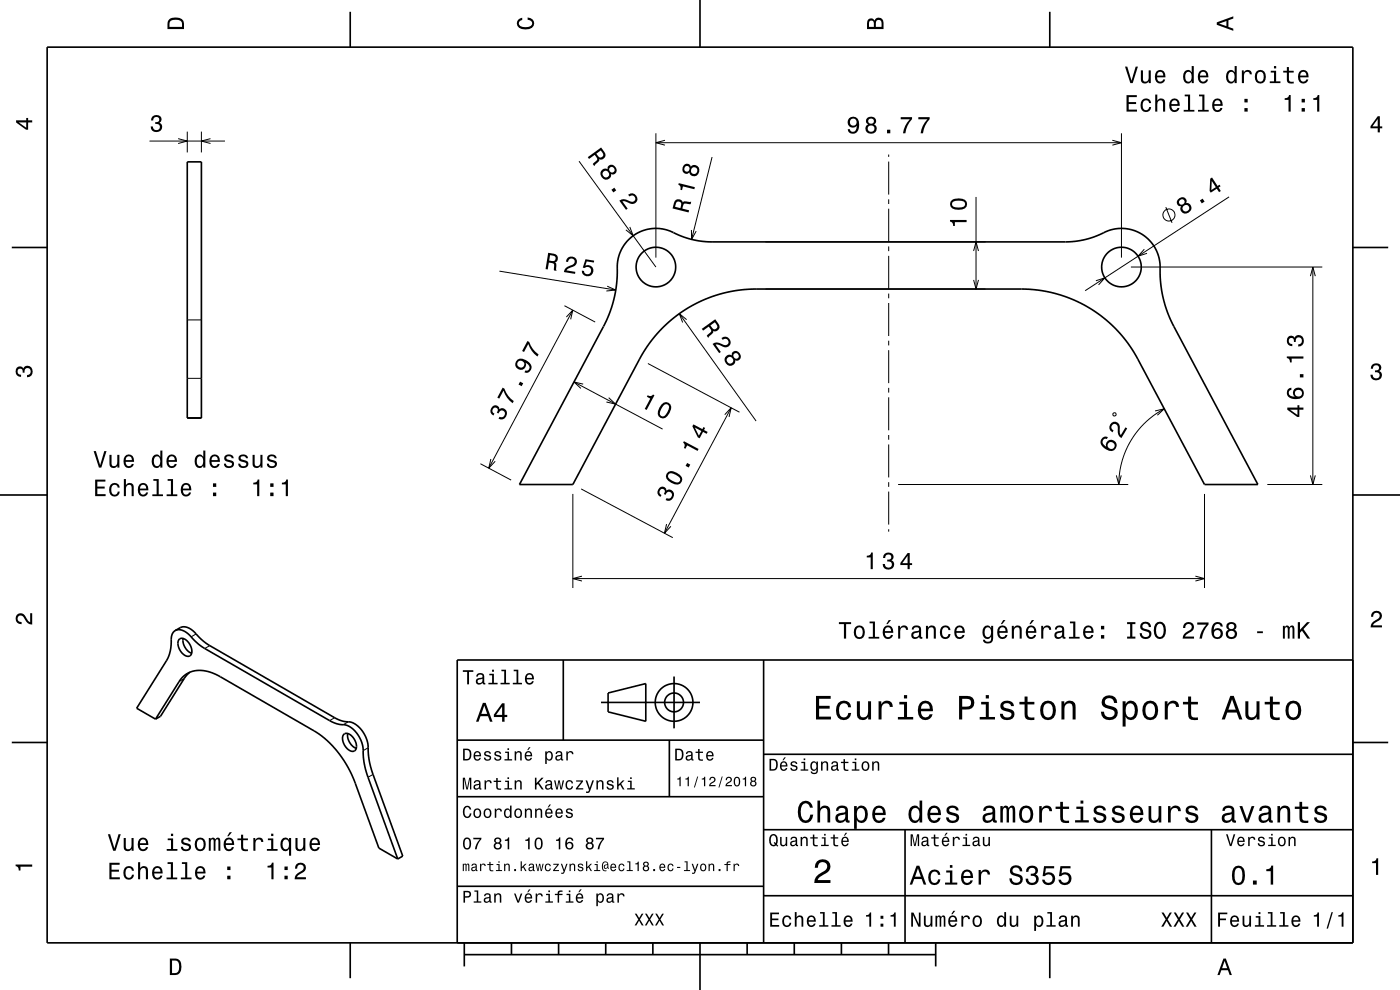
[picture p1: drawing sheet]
<svg xmlns="http://www.w3.org/2000/svg" width="297mm" height="210mm" viewBox="0 0 297 210" stroke-linecap="round" stroke-linejoin="round" font-family="sans-serif">
<g fill="none" stroke="#000" stroke-width=".21">
<path d="M31.7 29.9h16M37.8 29.4l1.9 .5-1.9 .5M39.7 27.9v4.4M42.7 27.9v4.4M44.7 29.4l-2 .5 2 .5M122.8 34.2l16.3 22.4M139.1 28.3v26.3M139.1 30.3h98.8M141.1 29.8l-2 .5 2 .5M151.1 33.3l-4.4 17.5M188.5 32.8v.5M188.5 34.3v7"/>
<path d="M236 29.8l1.9 .5-1.9 .5M237.9 28.3v26.3M106 57.5l24.6 4M133.6 48.1l.7 1.9-1.5-1.2M146.7 48.8v2l1-1.8M162.4 51.3h46.7M188.5 42.3v1M188.5 44.3v7M188.5 52.3v1M188.5 54.3v7M206.5 59.4l.6 1.9 .5-1.9M206.5 53.2l.6-1.9 .5 1.9"/>
<path d="M207.1 41.8v19.5M232.5 59.6l1.9-.7-1.3 1.5M239.9 56.6h40.6M242.8 52.9l-1.4 1.5 1.9-.7M247.3 43.9l1.3 3.4M260.7 41.8l-30.5 19.9M278 58.6l.5-2 .5 2M278.5 56.6v46.2M39.7 67.9h3M119.7 64.9l6.6 3.4M120.1 67.3l1.4-1.5-.4 1.9M121.5 65.8l-17.8 33.5"/>
<path d="M128.8 60.7l1.8 .8-2 .2M137.4 77.1l19.5 10.3M144.1 66.5l16.3 22.8M145.7 67.8l-1.6-1.3 .7 1.9M162.4 61.3h46.7M188.5 62.3v1M188.5 64.3v7M188.5 72.3v1M188.5 74.3v7M39.7 80.3h3M101.9 98.4l6.5 3.4M104.1 97.4l-.4 1.9 1.4-1.5"/>
<path d="M121.8 81l18.8 10M123.7 81.5l-1.9-.5 1.4 1.4M129.1 84.4l1.5 1.3-2-.4M153.7 88l1.4-1.5-.4 1.9M155.1 86.5l-14.1 26.6M188.5 82.3v1M188.5 84.3v7M188.5 92.3v1M188.5 94.3v7M236.2 87.6l.5 .1v.5l-.6-.1zM245 87.2l2-.5-1.5 1.4M247 86.7l-2.1 1.3-1.9 1.6-1.9 2.1-1.2 1.9-1.2 2.2-.8 2.4-.4 1.9-.2 2.7"/>
<path d="M121.5 104.8v19.9M123.3 103.7l19.4 10.3M141.4 111.2l-.4 1.9 1.3-1.5M188.5 102.3v1M188.5 104.3v7M188.5 112.3v.5M190.5 102.8h48.8M236.8 100.8l.5 2 .6-2M255.5 104.8v19.9M268.9 102.8h11.6M278 100.8l.5 2 .5-2M41.6 134.5l-1.1 .6"/>
<path d="M44.5 137l-1.1 .6M121.5 122.7h134M123.5 122.2l-2 .5 2 .5M253.6 122.2l1.9 .5-1.9 .5M39.1 144l-1.1 .6M71 152.2l-1.1 .7M73.9 153.1l-1.1 .6M78.1 158.6l-1.1 .6M79.1 164.3l-1 .6"/>
<circle cx="248" cy="45.6" r="1.28"/>
</g>
<g fill="none" stroke="#000" stroke-width=".35">
<path d="M10 10h277v190h-277zM74.3 2.5v7.5M148.5 0v10M222.7 2.5v7.5M39.7 34.3h3v54.4h-3zM2.5 52.5h7.5M133.4 50.8a8.5 8.5 0 0 1 10.6-.9l3.3 1 3.5 .4h75.4l3.8-.4 3.3-1.1a8.4 8.4 0 0 1 9.1 0 8.4 8.4 0 0 1 3.7 8.3l.2 2.3 .4 2.7 .7 2.4 .9 2.3 18.6 35h-11.4l-14.4-27.1-1.8-2.9-2.1-2.5-2-1.9-2.1-1.8-2.8-1.7-2.4-1.2-2.6-1-2.6-.7-3-.5-2.7-.2h-57.1l-4.7 .5-2.5 .6-2.3 .8-3.6 1.7-3.6 2.3-3 2.7-2.5 3-1.9 3-14.3 26.9h-11.3l18.5-34.9 1-2.5 .7-2.5 .4-2.4 .2-2.8a8.5 8.5 0 0 1 2.4-6.9zM287 52.5h7.5M0 105h10M287 105h10M37.2 133.8l1-.7a3.1 3.1 0 0 1 3.6 1.6l1.3 1.3 1.2 .8 26.7 15.4a8.2 8.2 0 0 0 3.7 1.1 6.5 6.5 0 0 1 3.4 6.6l.3 1.9 .6 2.1 6.4 17.7-1 .6M37.2 133.8a3.1 3.1 0 0 1 3.5 1.5l1.3 1.3 1.3 .9 26.6 15.4a8.2 8.2 0 0 0 3.8 1 6.5 6.5 0 0 1 3.4 6.6l.3 1.9 .5 1.9 6.5 17.9"/>
<path d="M37.2 133.8a2.78 2.78 0 0 0-.9 2.7l-.2 1.8-.6 1.6-6.5 10.3 4 2.3M38.1 135.6a1.58 1.58 0 0 1 2.1 .9l.3 .7a1.38 1.38 0 0 1-.5 2 2.7 2.7 0 0 1-2-3.5zM38.8 135.4a3 3 0 0 0 1.9 3.2M119.5 140v17M162 140v60M287 140h-190v60M2.5 157.5h7.5M33 152.5l5.1-8 .6-.8 .8-.7 1-.5 1-.2 1.3-.1 1.7 .3 1.9 .9 20.2 11.6 2.1 1.5 1.8 1.7 1.9 2.3 1.4 2.3 1.5 3.1 5.1 14 4 2.3M40.3 142.6l-1.1 1.2-5.1 8.1-1.1 .6M73 155.7a1.64 1.64 0 0 1 2.1 1.1l.5 1.1a1.03 1.03 0 0 1-.4 1.4 1.03 1.03 0 0 1-1.4-.3 2.58 2.58 0 0 1-.8-3.3zM73.8 155.6a3 3 0 0 0 1.8 3.1M97 157h65"/>
<path d="M127.5 149h21M129 147l8-2v8l-8-2zM142 157v12M143 143.5v11M287 157.5h7.5M97 169h65M162 176h125M162 160h125M192 176v24M257 176v24M97 188h65M162 190h125"/>
<path d="M74.3 200v7.5M98.5 202.5h100M98.5 200v5M108.5 200v2.5M118.5 200v2.5M128.5 200v2.5M138.5 200v2.5M148.5 200v10M158.5 200v2.5M168.5 200v2.5M178.5 200v2.5M188.5 200v2.5"/>
<path d="M198.5 200v5M222.7 200v7.5"/>
<circle cx="139.1" cy="56.6" r="4.2"/>
<circle cx="237.9" cy="56.6" r="4.2"/>
<circle cx="143" cy="149" r="2"/>
<circle cx="143" cy="149" r="4"/>
</g>
<g fill="#000">
<path d="M36 4a2.18 2.18 0 0 0-.5 2.2h3.5v-1.2a1.43 1.43 0 0 0-1.7-1.3zM36.3 4.4a2.15 2.15 0 0 1 2.2 .3l.1 1h-2.6v-1z" fill-rule="evenodd"/>
<path d="M109.9 4.2l.9-.4v.4a.7 .7 0 0 0-.7 .5 .7 .7 0 0 0 .3 .8 1.7 1.7 0 0 0 2.5-.5 .9 .9 0 0 0-1-.8v-.5a1.24 1.24 0 0 1 1.4 1.1 1.24 1.24 0 0 1-1 1.4 2.22 2.22 0 0 1-2.5-.7l-.2-.5z" fill-rule="evenodd"/>
<path d="M184.2 4.2l-.3 .7v1.3h3.5v-1.3a.98 .98 0 0 0-.7-1.1 .98 .98 0 0 0-1.2 .6 .84 .84 0 0 0-1.3-.2zM184.5 4.5a.54 .54 0 0 1 .6-.1 .54 .54 0 0 1 .3 .6v.7h-1zM185.9 4.4a.62 .62 0 0 1 .8-.1 .62 .62 0 0 1 .3 .6v.8h-1.2z" fill-rule="evenodd"/>
<path d="M238.7 14.1l1.1 3.5h.5l1.1-3.5h-.5l-.9 3-.9-3zM242 14.9v1.8a.89 .89 0 0 0 .6 1 .89 .89 0 0 0 1.1-.5v.4h.4v-2.7h-.4v1.6a.65 .65 0 0 1-.4 .8 .65 .65 0 0 1-.8-.3v-2.1zM245.3 15.2a1.54 1.54 0 0 0 .8 2.5 1.06 1.06 0 0 0 1.1-.8h-.4l-.3 .3-.3 .1a.76 .76 0 0 1-.7-.9h1.7a1.17 1.17 0 0 0-.5-1.4 1.17 1.17 0 0 0-1.4 .2zM245.7 15.4a.66 .66 0 0 1 .8-.1 .66 .66 0 0 1 .3 .7h-1.3zM251.3 15.2a1.57 1.57 0 0 0 .7 2.5l.5-.1 .3-.4v.4h.5v-3.6h-.5v1.3a.89 .89 0 0 0-1.5-.1zM251.6 15.5a.62 .62 0 0 1 .7-.3 .62 .62 0 0 1 .5 .6 1.12 1.12 0 0 1-.7 1.5 1.19 1.19 0 0 1-.5-1.8zM254.4 15.2a1.54 1.54 0 0 0 .8 2.5 1.06 1.06 0 0 0 1.1-.8h-.4l-.3 .3-.3 .1a.76 .76 0 0 1-.7-.9h1.7a1.17 1.17 0 0 0-.4-1.4 1.17 1.17 0 0 0-1.5 .2zM254.8 15.4a.66 .66 0 0 1 .8-.1 .66 .66 0 0 1 .3 .7h-1.3zM260.4 15.2a1.57 1.57 0 0 0 .7 2.5l.5-.1 .3-.4v.4h.5v-3.6h-.5v1.3a.89 .89 0 0 0-1.5-.1zM260.7 15.5a.62 .62 0 0 1 .7-.3 .62 .62 0 0 1 .5 .6 1.12 1.12 0 0 1-.7 1.5 1.19 1.19 0 0 1-.5-1.8zM263.5 14.9v2.7h.4v-1.5a.66 .66 0 0 1 .4-.8 .66 .66 0 0 1 .8 .2v.3h.5a.89 .89 0 0 0-.7-1 .89 .89 0 0 0-1 .6v-.5zM266.5 15.2a1.53 1.53 0 0 0 .9 2.5 1.48 1.48 0 0 0 1.1-1.4 1.48 1.48 0 0 0-1.1-1.5l-.5 .1zM266.8 15.5a.67 .67 0 0 1 .7-.3 .67 .67 0 0 1 .5 .6 1.11 1.11 0 0 1-.6 1.5 1.17 1.17 0 0 1-.6-1.8zM269.6 15v.4h.7v1.9h-.9v.3h2.2v-.3h-.9v-2.3zM270.3 14v.5h.4v-.5zM273 14.2v.8h-.8v.4h.8v1.8a1.05 1.05 0 0 0 1.5 .5v-.4a.68 .68 0 0 1-1-.3l-.1-1.6h1.1v-.4h-1.1v-.8zM275.7 15.2a1.54 1.54 0 0 0 .8 2.5 1.06 1.06 0 0 0 1.1-.8h-.5l-.2 .3-.4 .1a.76 .76 0 0 1-.7-.9h1.8a1.17 1.17 0 0 0-.5-1.4 1.17 1.17 0 0 0-1.4 .2zM276 15.4a.66 .66 0 0 1 .8-.1 .66 .66 0 0 1 .3 .7h-1.3z" fill-rule="evenodd"/>
<path d="M258.1 4.7v.6l3.5 1.2v-.4l-1-.4v-1.4l1-.4v-.4zM258.6 5l1.6-.5v1z" fill-rule="evenodd"/>
<path d="M3.4 25.5v.5l2.1 1.5h.5v-1.5h.8v-.5h-.8v-.5h-.4v.5zM4 26h1.6v1.1z" fill-rule="evenodd"/>
<path d="M32.3 24.7a1.08 1.08 0 0 1 1.4-.2 1.08 1.08 0 0 1 .5 1.3l-.4 .2a1.06 1.06 0 0 1 .6 1.3 1.06 1.06 0 0 1-1.2 .7 1.1 1.1 0 0 1-1.2-1.2h.4a.71 .71 0 0 0 1 .8 .71 .71 0 0 0 .1-1.3h-.6v-.4a.61 .61 0 0 0 .8-.3 .61 .61 0 0 0-.2-.8 .61 .61 0 0 0-.8 .2l-.2 .6h-.5z" fill-rule="evenodd"/>
<path d="M124.7 33.3l.3 .4 1.2-.8a.85 .85 0 0 1 .2 1.3l-.6 .6 .3 .4 1-1.1v-.3a.97 .97 0 0 0 1.2-.4 .97 .97 0 0 0-.1-1.2l-.7-.9zM126.5 32.6l1-.7a1.08 1.08 0 0 1 .4 1.2 .6 .6 0 0 1-.5 .3 .6 .6 0 0 1-.6-.4z" fill-rule="evenodd"/>
<path d="M127.8 36a1.17 1.17 0 0 0 .1 1.9 1.17 1.17 0 0 0 1.7-.7v-.3a.89 .89 0 0 0 1.1-.3 .89 .89 0 0 0-.1-1.2 .89 .89 0 0 0-1.1-.5 .89 .89 0 0 0-.6 1 .88 .88 0 0 0-1.1 .1zM127.8 36.9a.71 .71 0 0 1 1.4 0 .71 .71 0 0 1-1.4 0zM129.2 36a.6 .6 0 0 1 1.2 0 .6 .6 0 0 1-1.2 0zM129.7 40.3l.4 .5 .6-.4-.4-.6zM131.4 42.6l1.4 1.9 .4-.2-1.2-1.6a2.23 2.23 0 0 1 1.8 .5 1.14 1.14 0 0 0 1.4-1.4 1.14 1.14 0 0 0-1.9-.5l.2 .4a.7 .7 0 0 1 1-.1 .7 .7 0 0 1 .1 1 .7 .7 0 0 1-1 .1 1.81 1.81 0 0 0-2.2-.1z" fill-rule="evenodd"/>
<path d="M180.1 25.1a1.15 1.15 0 0 0 0 1.6 1.15 1.15 0 0 0 1.7 0 1.02 1.02 0 0 1-.9 1.3 .56 .56 0 0 1-.6-.6h-.5a1.18 1.18 0 0 0 1.3 1 1.18 1.18 0 0 0 1.1-1.2 1.76 1.76 0 0 0-1.2-2.5zM180.3 25.9a.75 .75 0 0 1 1.5 0 .75 .75 0 0 1-1.5 0zM184 25a.84 .84 0 0 0 .2 1.4 1.11 1.11 0 0 0-.5 1.5 1.11 1.11 0 0 0 1.6 .4 1.03 1.03 0 0 0 .7-.9 1.03 1.03 0 0 0-.6-1 .89 .89 0 0 0 .4-1.1 .89 .89 0 0 0-1-.6zM184.1 27.3a.71 .71 0 0 1 1.4 0 .71 .71 0 0 1-1.4 0zM184.2 25.7a.6 .6 0 0 1 1.2 0 .6 .6 0 0 1-1.2 0zM188.2 27.5v.8h.7v-.8zM191.1 24.8v.5h1.9a5.2 5.2 0 0 0-1.4 3h.5a5.3 5.3 0 0 1 1.4-3v-.5zM194.8 24.8v.5h1.9a5.2 5.2 0 0 0-1.4 3h.5a5.3 5.3 0 0 1 1.4-3v-.5z" fill-rule="evenodd"/>
<path d="M239 20.2v3.5h2.2v-.4h-1.7v-1.2h1.5v-.4h-1.5v-1.1h1.7v-.4zM242.3 21.3a1.53 1.53 0 0 0 .8 2.5 1.06 1.06 0 0 0 1.1-1.1h-.4a.67 .67 0 0 1-.6 .7 .67 .67 0 0 1-.7-.6 1.11 1.11 0 0 1 .6-1.5 .59 .59 0 0 1 .7 .6h.4a1.09 1.09 0 0 0-.8-1 1.09 1.09 0 0 0-1.1 .4zM245.1 20.1v3.6h.4v-1.6a.63 .63 0 0 1 .5-.8 .63 .63 0 0 1 .7 .7v1.7h.5v-1.8a.88 .88 0 0 0-.6-1 .88 .88 0 0 0-1.1 .5v-1.3zM248.3 21.3a1.54 1.54 0 0 0 .8 2.5 1.06 1.06 0 0 0 1.1-.9h-.4l-.2 .4-.4 .1a.76 .76 0 0 1-.7-.9h1.8a1.16 1.16 0 0 0-.5-1.4 1.16 1.16 0 0 0-1.5 .2zM248.7 21.5a.66 .66 0 0 1 .8-.2 .66 .66 0 0 1 .3 .8h-1.3zM251.3 20.1v.3h.7v2.9h-.9v.4h2.3v-.4h-.9v-3.2zM254.4 20.1v.3h.7v2.9h-.9v.4h2.2v-.4h-.9v-3.2zM257.5 21.3a1.54 1.54 0 0 0 .7 2.5 1.05 1.05 0 0 0 1.1-.9h-.4l-.2 .4-.4 .1a.76 .76 0 0 1-.7-.9h1.8a1.16 1.16 0 0 0-.5-1.4 1.16 1.16 0 0 0-1.4 .2zM257.8 21.5a.66 .66 0 0 1 .8-.2 .66 .66 0 0 1 .3 .8h-1.3zM264 22.9v.8h.7v-.8zM264 21v.7h.7v-.7z" fill-rule="evenodd"/>
<path d="M272.5 20.8v.4h.8v2.5h.5v-3.5h-.3a.77 .77 0 0 1-1 .6zM276.1 22.9v.8h.7v-.8zM276.1 21v.7h.7v-.7zM278.6 20.8v.4h.8v2.5h.5v-3.5h-.4a.77 .77 0 0 1-.9 .6z" fill-rule="evenodd"/>
<path d="M292.3 24.7l-1.6 2.1v.4h1.6v.9h.4v-.9h.5v-.4h-.5v-2.1zM292.3 25.2v1.6h-1.1z" fill-rule="evenodd"/>
<path d="M116.3 53.6l-.6 3.5 .5 .1 .2-1.5a.85 .85 0 0 1 1.2 .7l-.1 1 .5 .1v-1.6l-.2-.2a.97 .97 0 0 0 .5-1.1 .97 .97 0 0 0-.8-.8zM116.7 54.1a1.09 1.09 0 0 1 1.2 .5 .61 .61 0 0 1-.2 .7 .61 .61 0 0 1-.7 .1l-.5-.1z" fill-rule="evenodd"/>
<path d="M120.5 54.6l-.3 .3-.1 .6 .4 .1a.7 .7 0 0 1 .7-.8 .7 .7 0 0 1 .7 .7 .7 .7 0 0 1-.6 .7 1.8 1.8 0 0 0-1.7 1.5l2.4 .4 .1-.4-1.9-.3a2.22 2.22 0 0 1 1.6-.9 1.13 1.13 0 0 0 .4-1.7 1.13 1.13 0 0 0-1.7-.2zM124.2 55l-.6 1.8h.4a.8 .8 0 0 1 1.3 0 .8 .8 0 0 1-.3 1.2 .8 .8 0 0 1-1.1-.5l-.5-.1a1.21 1.21 0 0 0 1.3 1.3 1.21 1.21 0 0 0 1.1-1.5 1.21 1.21 0 0 0-1.6-.8l.3-1 1.5 .3 .1-.4z" fill-rule="evenodd"/>
<path d="M143.4 42.4l-.4 .7-.3 1.1 3.4 .9 .1-.5-1.4-.3a.85 .85 0 0 1 .8-1.1l.9 .1 .1-.5-1.5-.1-.3 .2v-.2a1.02 1.02 0 0 0-1.4-.3zM143.6 42.8a.6 .6 0 0 1 .7 .1 .6 .6 0 0 1 .2 .7l-.2 .6-1.1-.3z" fill-rule="evenodd"/>
<path d="M144 38.8l-.1 .4a.77 .77 0 0 1 .4 1.1h.4l.2-.8 2.4 .6 .1-.4zM145.2 34.9a1.05 1.05 0 0 0-.5 1.2 1.05 1.05 0 0 0 1.2 .8l.3-.3a1.11 1.11 0 0 0 1.4 .8 1.11 1.11 0 0 0 .8-1.5 1.03 1.03 0 0 0-.8-.9 1.03 1.03 0 0 0-1.1 .4v-.3a.85 .85 0 0 0-1.3-.2zM146.6 36.2a.71 .71 0 0 1 1.4 0 .71 .71 0 0 1-1.4 0zM145.1 35.8a.6 .6 0 0 1 1.2 0 .6 .6 0 0 1-1.2 0z" fill-rule="evenodd"/>
<path d="M201.5 46.7v.3a.77 .77 0 0 1 .7 .9h.4v-.8h2.5v-.4zM202 42.4a1.13 1.13 0 0 0-.4 1.2 1.13 1.13 0 0 0 1 .8 2.28 2.28 0 0 0 2.5-.6 1.13 1.13 0 0 0-1-1.6 2.9 2.9 0 0 0-2.1 .2zM202 43a2.38 2.38 0 0 1 2.7 0v.6a2.38 2.38 0 0 1-2.7 0z" fill-rule="evenodd"/>
<path d="M249.9 42.4a.84 .84 0 0 0-.2 .9 .84 .84 0 0 0 .9 .5 1.11 1.11 0 0 0 .5 1.5 1.11 1.11 0 0 0 1.5-.6 1.03 1.03 0 0 0 0-1.1 1.03 1.03 0 0 0-1-.5 .89 .89 0 0 0-.2-1.2 .89 .89 0 0 0-1.2 .1zM250.9 44.2a.71 .71 0 0 1 1.4 0 .71 .71 0 0 1-1.4 0zM250.1 42.9a.6 .6 0 0 1 1.2 0 .6 .6 0 0 1-1.2 0zM254.5 42.5l.5 .6 .5-.3-.4-.7zM256.7 37.9l-.1 2.6 .3 .4 1.2-.9 .5 .8 .4-.3-.5-.7 .4-.3-.2-.3-.4 .3-1.2-1.9zM257.1 38.4l.8 1.3-.9 .6z" fill-rule="evenodd"/>
<path d="M148.9 69.8l.3 .3 1.2-.8a.85 .85 0 0 1 .2 1.3l-.7 .6 .3 .5 1.1-1.1v-.4a.97 .97 0 0 0 1.2-.3 .97 .97 0 0 0-.1-1.2l-.7-1zM150.7 69l1-.6a1.08 1.08 0 0 1 .4 1.1 .6 .6 0 0 1-.5 .4 .6 .6 0 0 1-.6-.4z" fill-rule="evenodd"/>
<path d="M151.2 73l1.4 1.9 .3-.2-1.1-1.6a2.22 2.22 0 0 1 1.8 .5 1.14 1.14 0 0 0 1.3-1.4 1.14 1.14 0 0 0-1.9-.5l.3 .4a.7 .7 0 0 1 1-.1 .7 .7 0 0 1 .1 1 .7 .7 0 0 1-1 .1 1.8 1.8 0 0 0-2.2-.1zM154.2 75.4a1.17 1.17 0 0 0 0 1.9 1.17 1.17 0 0 0 1.8-.6v-.3a.89 .89 0 0 0 1.1-.3 .89 .89 0 0 0-.2-1.2 .89 .89 0 0 0-1-.5 .89 .89 0 0 0-.7 1 .87 .87 0 0 0-1 0zM154.1 76.4a.75 .75 0 0 1 1.5 0 .75 .75 0 0 1-1.5 0zM155.5 75.5a.6 .6 0 0 1 1.2 0 .6 .6 0 0 1-1.2 0z" fill-rule="evenodd"/>
<path d="M291.1 77.4a1.08 1.08 0 0 1 1.4-.2 1.08 1.08 0 0 1 .4 1.2l-.3 .3a1.06 1.06 0 0 1 .5 1.3 1.06 1.06 0 0 1-1.2 .7 1.1 1.1 0 0 1-1.2-1.2h.5a.71 .71 0 0 0 1 .8 .71 .71 0 0 0 .1-1.3h-.6v-.4a.61 .61 0 0 0 .8-.3 .61 .61 0 0 0-.2-.8 .61 .61 0 0 0-.9 .2l-.1 .5h-.5z" fill-rule="evenodd"/>
<path d="M3.6 78a.86 .86 0 0 1 1.4 .2 1.06 1.06 0 0 1 1.2-.6 1.06 1.06 0 0 1 .7 1.2 1.1 1.1 0 0 1-1.2 1.2v-.4a.71 .71 0 0 0 .8-1 .71 .71 0 0 0-1.3-.1v.6h-.4a.61 .61 0 0 0-.3-.8 .61 .61 0 0 0-.8 .2 .61 .61 0 0 0 .2 .8l.6 .2v.4a1.15 1.15 0 0 1-1.2-.6 1.15 1.15 0 0 1 .3-1.3z" fill-rule="evenodd"/>
<path d="M19.9 95.7l1.1 3.5h.5l1.1-3.5h-.5l-.9 3-.9-3zM23.2 96.5v1.8a.89 .89 0 0 0 .6 1 .89 .89 0 0 0 1.1-.5v.4h.4v-2.7h-.4v1.5a.64 .64 0 0 1-.4 .8 .64 .64 0 0 1-.8-.3v-2zM26.5 96.8a1.54 1.54 0 0 0 .8 2.5 1.05 1.05 0 0 0 1.1-.9h-.4l-.3 .4-.3 .1a.76 .76 0 0 1-.7-.9h1.7a1.16 1.16 0 0 0-.5-1.4 1.16 1.16 0 0 0-1.4 .2zM26.8 97a.66 .66 0 0 1 .8-.1 .66 .66 0 0 1 .4 .7h-1.3zM32.5 96.8a1.57 1.57 0 0 0 .7 2.5l.5-.1 .3-.4v.4h.5v-3.6h-.5v1.3a.89 .89 0 0 0-1.5-.1zM32.8 97.1a.62 .62 0 0 1 .7-.3 .62 .62 0 0 1 .5 .6 1.11 1.11 0 0 1-.7 1.5 1.19 1.19 0 0 1-.5-1.8zM35.6 96.8a1.54 1.54 0 0 0 .8 2.5 1.06 1.06 0 0 0 1.1-.9h-.4l-.3 .4-.3 .1a.76 .76 0 0 1-.7-.9h1.7a1.16 1.16 0 0 0-.4-1.4 1.16 1.16 0 0 0-1.5 .2zM36 97a.66 .66 0 0 1 .8-.1 .66 .66 0 0 1 .3 .7h-1.3zM41.6 96.8a1.57 1.57 0 0 0 .7 2.5l.5-.1 .3-.4v.4h.5v-3.6h-.5v1.3a.89 .89 0 0 0-1.5-.1zM41.9 97.1a.62 .62 0 0 1 .7-.3 .62 .62 0 0 1 .5 .6 1.11 1.11 0 0 1-.7 1.5 1.19 1.19 0 0 1-.5-1.8zM44.7 96.8a1.54 1.54 0 0 0 .8 2.5 1.06 1.06 0 0 0 1.1-.9h-.4l-.3 .4-.3 .1a.76 .76 0 0 1-.7-.9h1.8a1.17 1.17 0 0 0-.5-1.4 1.17 1.17 0 0 0-1.5 .2zM45.1 97a.66 .66 0 0 1 .8-.1 .66 .66 0 0 1 .3 .7h-1.3zM47.8 96.6a.76 .76 0 0 0-.2 .9 .76 .76 0 0 0 .7 .4l.9 .4a.63 .63 0 0 1-.6 .6 .63 .63 0 0 1-.7-.5h-.4a1.07 1.07 0 0 0 1.2 .9 1.07 1.07 0 0 0 .9-1.2l-.4-.4-1.1-.3a.54 .54 0 0 1 .4-.7 .54 .54 0 0 1 .6 .5h.5a1.03 1.03 0 0 0-.7-.8 1.03 1.03 0 0 0-1.1 .2zM50.8 96.6a.76 .76 0 0 0-.2 .9 .76 .76 0 0 0 .7 .4l.9 .4a.63 .63 0 0 1-.6 .6 .63 .63 0 0 1-.6-.5h-.5a1.07 1.07 0 0 0 1.2 .9 1.07 1.07 0 0 0 .9-1.2l-.4-.4-1.1-.3a.54 .54 0 0 1 .5-.7 .54 .54 0 0 1 .6 .5h.4a1.03 1.03 0 0 0-.7-.9 1.03 1.03 0 0 0-1.1 .3zM53.6 96.5v1.8a.89 .89 0 0 0 .6 1 .89 .89 0 0 0 1.1-.5v.4h.4v-2.7h-.5v1.5a.64 .64 0 0 1-.3 .8 .64 .64 0 0 1-.9-.3v-2zM56.9 96.6a.75 .75 0 0 0-.2 .9 .75 .75 0 0 0 .7 .4l.9 .4a.63 .63 0 0 1-.6 .6 .63 .63 0 0 1-.7-.5h-.4a1.07 1.07 0 0 0 1.2 .9 1.07 1.07 0 0 0 .9-1.2l-.4-.4-1.1-.3a.53 .53 0 0 1 .4-.7 .53 .53 0 0 1 .7 .5h.4a1.03 1.03 0 0 0-.7-.8 1.03 1.03 0 0 0-1.1 .2z" fill-rule="evenodd"/>
<path d="M104.5 86.2a1.11 1.11 0 0 0 .2 1.9l.2-.3a.62 .62 0 0 1-.5-.7 .62 .62 0 0 1 .6-.6 .62 .62 0 0 1 .6 .6l-.2 .4 .3 .2a.72 .72 0 0 1 .9-.6 .72 .72 0 0 1 .6 .9 .72 .72 0 0 1-.9 .5l-.3-.1-.2 .4a1.18 1.18 0 0 0 1.7-.8 1.18 1.18 0 0 0-1.3-1.4l-.2 .2a.86 .86 0 0 0-.6-.8 .86 .86 0 0 0-.9 .2zM106.6 82.2l-1.1 2.1 .4 .3 .9-1.7a5.2 5.2 0 0 0 2 2.6l.2-.4a5.2 5.2 0 0 1-2-2.7zM110.3 81l-.3 .6 .7 .3 .3-.6zM109.8 76.3a1.15 1.15 0 0 0-.4 1.5 1.15 1.15 0 0 0 1.4 .5 1.15 1.15 0 0 0 .7-1.4 1.02 1.02 0 0 1 .8 1.4 .56 .56 0 0 1-.8 .3l-.2 .4a1.18 1.18 0 0 0 1.4-.7 1.18 1.18 0 0 0-.5-1.5 2.39 2.39 0 0 0-2.4-.5zM109.7 77.2a.75 .75 0 0 1 1.5 0 .75 .75 0 0 1-1.5 0zM111.9 72.3l-1.1 2.2 .4 .2 .9-1.7a5.2 5.2 0 0 0 1.9 2.6l.3-.4a5.3 5.3 0 0 1-2-2.7z" fill-rule="evenodd"/>
<path d="M137.4 83.8l-.2 .4 .8 .3-1.2 2.2 .4 .3 1.6-3.2-.3-.1a.76 .76 0 0 1-1.1 .1zM140.3 85.8a2.28 2.28 0 0 0-.6 2.5 1.14 1.14 0 0 0 1.9 0 2.31 2.31 0 0 0 .6-2.5 1.15 1.15 0 0 0-1.9 0zM141 85.8a.63 .63 0 0 1 .6 0 .63 .63 0 0 1 .3 .6 2.74 2.74 0 0 1-1.3 1.9l-.6-.3a2.3 2.3 0 0 1 1-2.2z" fill-rule="evenodd"/>
<path d="M233.9 92.8a1.36 1.36 0 0 0 .4 2.3 1.63 1.63 0 0 0 2.4 0 1.15 1.15 0 0 0-.7-1.8 1.15 1.15 0 0 0-1.3 1.4 1.02 1.02 0 0 1-.7-1.3 .58 .58 0 0 1 .8-.3l.2-.4-.4-.1zM235 94.5a.75 .75 0 0 1 1.5 0 .75 .75 0 0 1-1.5 0zM235.8 89.7a1.16 1.16 0 0 0 .2 2l.2-.4a.7 .7 0 0 1-.4-.9 .7 .7 0 0 1 .9-.4 .7 .7 0 0 1 .4 .8 1.8 1.8 0 0 0 .8 2.1l1.2-2-.3-.3-1 1.7a2.19 2.19 0 0 1-.3-1.9 1.07 1.07 0 0 0-1.7-.7z" fill-rule="evenodd"/>
<path d="M273.1 86.5v.4l2.1 1.5h.4v-1.5h.9v-.4h-.9v-.5h-.4v.5zM273.7 86.9h1.5v1.1zM273.2 82.6a1.33 1.33 0 0 0 0 1.4 1.33 1.33 0 0 0 1.3 .6 1.63 1.63 0 0 0 2.1-1.2 1.15 1.15 0 0 0-1.6-1.1 1.15 1.15 0 0 0-.3 1.9 1.02 1.02 0 0 1-1.3-.9 .58 .58 0 0 1 .6-.6v-.5zM274.7 83.4a.75 .75 0 0 1 1.5 0 .75 .75 0 0 1-1.5 0zM275.8 79.4v.7h.7v-.7zM273 75.6v.3a.77 .77 0 0 1 .7 1h.3v-.8h2.5v-.5zM273.2 71.5a1.17 1.17 0 0 0-.1 1.3 1.17 1.17 0 0 0 1 .6v-.4a.62 .62 0 0 1-.7-.4 .62 .62 0 0 1 .3-.7 .62 .62 0 0 1 .8 .2v.4h.4a.72 .72 0 0 1 .4-.9 .72 .72 0 0 1 1 .5 .72 .72 0 0 1-.6 .9h-.3v.5a1.18 1.18 0 0 0 1.2-1.5 1.18 1.18 0 0 0-1.8-.6l-.2 .2a.86 .86 0 0 0-1.4-.1z" fill-rule="evenodd"/>
<path d="M20.2 101.7v3.5h2.2v-.4h-1.8v-1.2h1.6v-.4h-1.6v-1h1.8v-.5zM23.5 102.8a1.53 1.53 0 0 0 .8 2.5 1.05 1.05 0 0 0 1.1-1h-.4a.67 .67 0 0 1-.7 .6 .67 .67 0 0 1-.6-.6 1.12 1.12 0 0 1 .6-1.5 .6 .6 0 0 1 .7 .6h.4a1.09 1.09 0 0 0-.8-.9 1.09 1.09 0 0 0-1.1 .3zM26.3 101.6v3.6h.4v-1.5a.63 .63 0 0 1 .4-.8 .63 .63 0 0 1 .8 .3v2h.5v-1.7a.88 .88 0 0 0-.6-1 .88 .88 0 0 0-1.1 .4v-1.3zM29.5 102.8a1.54 1.54 0 0 0 .8 2.5 1.06 1.06 0 0 0 1.1-.8h-.4l-.2 .3-.4 .1a.75 .75 0 0 1-.7-.9h1.8a1.17 1.17 0 0 0-.5-1.4 1.17 1.17 0 0 0-1.5 .2zM29.9 103a.66 .66 0 0 1 .8-.1 .66 .66 0 0 1 .3 .7h-1.3zM32.5 101.6v.4h.7v2.9h-.9v.3h2.3v-.3h-.9v-3.3zM35.6 101.6v.4h.7v2.9h-1v.3h2.3v-.3h-.9v-3.3zM38.6 102.8a1.54 1.54 0 0 0 .8 2.5 1.06 1.06 0 0 0 1.1-.8h-.4l-.2 .3-.4 .1a.76 .76 0 0 1-.7-.9h1.8a1.17 1.17 0 0 0-.5-1.4 1.17 1.17 0 0 0-1.5 .2zM39 103a.66 .66 0 0 1 .8-.1 .66 .66 0 0 1 .3 .7h-1.3zM45.2 104.5v.7h.7v-.7zM45.2 102.5v.8h.7v-.8z" fill-rule="evenodd"/>
<path d="M53.7 102.4v.4h.9v2.4h.4v-3.5h-.3a.77 .77 0 0 1-1 .7zM57.3 104.5v.7h.7v-.7zM57.3 102.5v.8h.7v-.8zM59.8 102.4v.4h.8v2.4h.5v-3.5h-.4a.77 .77 0 0 1-.9 .7z" fill-rule="evenodd"/>
<path d="M139.9 103.5a1.11 1.11 0 0 0 .2 1.9l.2-.4a.62 .62 0 0 1-.5-.6 .62 .62 0 0 1 .6-.6 .62 .62 0 0 1 .6 .5l-.2 .5 .4 .2a.72 .72 0 0 1 .8-.6 .72 .72 0 0 1 .6 .8 .72 .72 0 0 1-.9 .6l-.3-.1-.2 .4a1.18 1.18 0 0 0 1.8-.8 1.18 1.18 0 0 0-1.4-1.4l-.2 .2a.86 .86 0 0 0-.6-.8 .86 .86 0 0 0-.9 .2zM141.7 100.1a1.14 1.14 0 0 0 .1 1.9 2.28 2.28 0 0 0 2.5 .6 1.14 1.14 0 0 0-.1-1.9 2.3 2.3 0 0 0-2.5-.6zM142 100.5a2.37 2.37 0 0 1 2.3 1.2l-.3 .6a2.37 2.37 0 0 1-2.3-1.3zM145.8 98.2l-.4 .6 .7 .4 .3-.6zM145.1 93.6l-.2 .3a.76 .76 0 0 1 .2 1.1l.3 .2 .4-.7 2.2 1.1 .2-.4zM147.1 90l-.2 .4 1.1 2.4 .4 .2 .7-1.4 .8 .4 .2-.4-.7-.4 .2-.4-.4-.2-.2 .4zM147.4 90.7l1.4 .7-.5 1z" fill-rule="evenodd"/>
<path d="M3.6 130.4a1.22 1.22 0 0 1 2 .7l.4 .6 .4 .3v-1.9h.4v2.4a1.8 1.8 0 0 1-1.7-1.4 .71 .71 0 0 0-.9-.5 .71 .71 0 0 0-.5 .8 .71 .71 0 0 0 .9 .5v.5a1.18 1.18 0 0 1-1.2-.7 1.18 1.18 0 0 1 .2-1.3z" fill-rule="evenodd"/>
<path d="M178 132v.4h1v3.1h.5v-3.1h1.1v-.4zM181.4 133a1.53 1.53 0 0 0 .9 2.6 1.48 1.48 0 0 0 1.2-1.5 1.48 1.48 0 0 0-1.2-1.4l-.5 .1zM181.8 133.3a.67 .67 0 0 1 .7-.2 .67 .67 0 0 1 .5 .6 1.11 1.11 0 0 1-.7 1.5 1.17 1.17 0 0 1-.5-1.9zM184.5 131.8v.4h.7v2.9h-.9v.4h2.2v-.4h-.9v-3.3zM188.5 131.5l-.5 .9h.3l.7-.9zM187.6 133a1.54 1.54 0 0 0 .8 2.6 1.06 1.06 0 0 0 1-.9h-.4l-.2 .3-.4 .2a.76 .76 0 0 1-.7-1h1.8a1.16 1.16 0 0 0-.5-1.3 1.16 1.16 0 0 0-1.4 .1zM187.9 133.3a.66 .66 0 0 1 .8-.2 .66 .66 0 0 1 .3 .8h-1.3zM190.5 132.8v2.7h.5v-1.6a.67 .67 0 0 1 .3-.8 .67 .67 0 0 1 .9 .3v.2h.4a.89 .89 0 0 0-.6-.9 .89 .89 0 0 0-1.1 .5v-.4zM193.7 132.9l-.3 .6h.4a.55 .55 0 0 1 .7-.5 .55 .55 0 0 1 .4 .8h-.2a1 1 0 0 0-1.1 .3 1 1 0 0 0-.2 1 .94 .94 0 0 0 1.6 0l.1 .3 .6 .1v-.4h-.3v-1.6a1.02 1.02 0 0 0-1.7-.6zM193.9 134.4l1.1-.3a.77 .77 0 0 1-.2 .9 .77 .77 0 0 1-.9 .1zM196.4 132.8v2.7h.5v-1.6a.64 .64 0 0 1 .4-.8 .64 .64 0 0 1 .8 .4v2h.4v-1.8a.89 .89 0 0 0-.6-1 .89 .89 0 0 0-1 .5v-.4zM199.7 133a1.52 1.52 0 0 0 .8 2.6 1.05 1.05 0 0 0 1.1-1.1h-.4a.67 .67 0 0 1-.6 .7 .67 .67 0 0 1-.7-.6 1.11 1.11 0 0 1 .7-1.5 .6 .6 0 0 1 .6 .6h.4a1.09 1.09 0 0 0-.7-1 1.09 1.09 0 0 0-1.2 .3zM202.7 133a1.54 1.54 0 0 0 .8 2.6 1.06 1.06 0 0 0 1.1-.9h-.4l-.2 .3-.4 .2a.76 .76 0 0 1-.7-1h1.8a1.16 1.16 0 0 0-.5-1.3 1.16 1.16 0 0 0-1.5 .1zM203.1 133.3a.66 .66 0 0 1 .8-.2 .66 .66 0 0 1 .3 .8h-1.3zM208.7 133a1.57 1.57 0 0 0 .8 2.6l.4-.2 .4-.3a.73 .73 0 0 1-.3 1 .73 .73 0 0 1-1-.4h-.5a1.1 1.1 0 0 0 1.3 .8 1.1 1.1 0 0 0 .9-1.2v-2.5h-.4v.4l-.4-.4a.89 .89 0 0 0-1.2 .2zM209.1 133.3a.63 .63 0 0 1 .6-.2 .63 .63 0 0 1 .5 .6 1.11 1.11 0 0 1-.7 1.5 1.2 1.2 0 0 1-.4-1.9zM212.8 131.5l-.5 .9h.3l.7-.9zM211.8 133a1.54 1.54 0 0 0 .8 2.6 1.06 1.06 0 0 0 1.1-.9h-.4l-.2 .3-.4 .2a.76 .76 0 0 1-.7-1h1.8a1.16 1.16 0 0 0-.5-1.3 1.16 1.16 0 0 0-1.5 .1zM212.2 133.3a.66 .66 0 0 1 .8-.2 .66 .66 0 0 1 .3 .8h-1.3zM214.7 132.8v2.7h.4v-1.6a.63 .63 0 0 1 .4-.8 .63 .63 0 0 1 .8 .4v2h.5v-1.8a.89 .89 0 0 0-.7-1 .89 .89 0 0 0-1 .5v-.4zM218.9 131.5l-.5 .9h.3l.7-.9zM217.9 133a1.54 1.54 0 0 0 .8 2.6 1.06 1.06 0 0 0 1.1-.9h-.4l-.3 .3-.3 .2a.76 .76 0 0 1-.7-1h1.8a1.16 1.16 0 0 0-.5-1.3 1.16 1.16 0 0 0-1.5 .1zM218.3 133.3a.66 .66 0 0 1 .8-.2 .66 .66 0 0 1 .3 .8h-1.3zM220.9 132.8v2.7h.4v-1.6a.67 .67 0 0 1 .4-.8 .67 .67 0 0 1 .8 .3l.1 .2h.4a.89 .89 0 0 0-.7-.9 .89 .89 0 0 0-1 .5v-.4zM224 132.9l-.2 .6h.4a.55 .55 0 0 1 .7-.5 .55 .55 0 0 1 .3 .8h-.2a1 1 0 0 0-1 .3 1 1 0 0 0-.3 1 .94 .94 0 0 0 1.7 0l.1 .3 .5 .1v-.4h-.2v-1.6a1.02 1.02 0 0 0-1.8-.6zM224.2 134.4l1.1-.3a.77 .77 0 0 1-.2 .9 .77 .77 0 0 1-.9 .1zM227 131.8v.4h.7v2.9h-.9v.4h2.2v-.4h-.9v-3.3zM230.1 133a1.54 1.54 0 0 0 .8 2.6 1.06 1.06 0 0 0 1.1-.9h-.5l-.2 .3-.4 .2a.76 .76 0 0 1-.7-1h1.8a1.16 1.16 0 0 0-.5-1.3 1.16 1.16 0 0 0-1.4 .1zM230.4 133.3a.66 .66 0 0 1 .8-.2 .66 .66 0 0 1 .3 .8h-1.3zM233.6 134.7v.8h.7v-.8zM233.6 132.8v.7h.7v-.7zM239.1 132v.4h.7v2.6h-.7v.5h1.8v-.5h-.7v-2.6h.7v-.4zM242.2 132.2a.96 .96 0 0 0-.3 1 .96 .96 0 0 0 .9 .7 .77 .77 0 0 1 1 .9 .84 .84 0 0 1-1 .3 .84 .84 0 0 1-.6-.8h-.4a1.21 1.21 0 0 0 1.5 1.3 1.21 1.21 0 0 0 .7-1.8l-1.2-.4a.58 .58 0 0 1-.4-.8 .58 .58 0 0 1 .9-.3l.2 .2 .2 .5h.5a1.16 1.16 0 0 0-.7-1.1 1.16 1.16 0 0 0-1.3 .3zM245.1 132.3a2.53 2.53 0 0 0 .4 3.1 1.21 1.21 0 0 0 1.8-.9 1.93 1.93 0 0 0-1-2.6l-.8 .1zM245.7 132.4l.4-.1a1.7 1.7 0 0 1 .3 2.7l-.3 .1a1.69 1.69 0 0 1-.4-2.7zM251.3 132.3l-.2 .3-.1 .6h.4a.7 .7 0 0 1 .6-.8 .7 .7 0 0 1 .8 .5 .7 .7 0 0 1-.5 .8 1.8 1.8 0 0 0-1.4 1.8h2.4v-.5h-1.9a2.2 2.2 0 0 1 1.5-1.1 1.13 1.13 0 0 0 .1-1.7 1.13 1.13 0 0 0-1.7 .1zM254 132v.5h1.9a5.2 5.2 0 0 0-1.4 3h.5a5.3 5.3 0 0 1 1.4-3v-.5zM257.5 132.2a2.39 2.39 0 0 0 .2 3.3 1.16 1.16 0 0 0 1.5-.4 1.16 1.16 0 0 0-.2-1.5 1.16 1.16 0 0 0-1.5 0 1.02 1.02 0 0 1 .8-1.3 .58 .58 0 0 1 .6 .6h.5a1.12 1.12 0 0 0-.7-.9 1.12 1.12 0 0 0-1.2 .2zM257.5 134.4a.75 .75 0 0 1 1.5 0 .75 .75 0 0 1-1.5 0zM260.4 132.2a.83 .83 0 0 0 .2 1.4 1.11 1.11 0 0 0-.4 1.5 1.11 1.11 0 0 0 1.5 .4 1.03 1.03 0 0 0 .7-.9 1.03 1.03 0 0 0-.5-1 .88 .88 0 0 0 .4-1.1 .88 .88 0 0 0-1.1-.6zM260.5 134.5a.71 .71 0 0 1 1.4 0 .71 .71 0 0 1-1.4 0zM260.6 132.9a.6 .6 0 0 1 1.2 0 .6 .6 0 0 1-1.2 0zM266.7 133.9v.4h1.2v-.4zM272.2 132.8v2.7h.4v-2.1l.2-.3h.3l.1 .2v2.2h.4v-2.1l.3-.4 .3 .2v.4v1.9h.4v-1.9a.69 .69 0 0 0-.5-.9l-.6 .4-.2-.3-.3-.1-.4 .3v-.2zM275.3 132v3.5h.5v-1.3l.4-.4 1.2 1.7h.5l-1.4-2.1 1.4-1.4h-.6l-1.5 1.6v-1.6z" fill-rule="evenodd"/>
<path d="M183.9 117.9v.3h.8v2.5h.5v-3.5h-.4a.77 .77 0 0 1-.9 .7zM187.6 117.5l-.3 .9h.5a.62 .62 0 0 1 .3-.8 .62 .62 0 0 1 .8 .3 .62 .62 0 0 1-.2 .8h-.5v.4a.72 .72 0 0 1 1 .5 .72 .72 0 0 1-.5 .9 .72 .72 0 0 1-.9-.5l-.1-.4h-.4a1.18 1.18 0 0 0 1.5 1.2 1.18 1.18 0 0 0 .6-1.8l-.3-.1a.9 .9 0 0 0 .4-1.2 .9 .9 0 0 0-1.1-.5zM192.5 117.3l-1.5 2.1v.5h1.5v.8h.5v-.8h.5v-.4h-.5v-2.2zM192.5 117.9v1.6h-1.1z" fill-rule="evenodd"/>
<path d="M291.2 129.9a1.18 1.18 0 0 1 1.9 .3 1.18 1.18 0 0 1-1 1.7l-.5 .3-.3 .5h1.9v.4h-2.4a1.8 1.8 0 0 1 1.4-1.8 .71 .71 0 0 0 .5-.8 .71 .71 0 0 0-.9-.5 .71 .71 0 0 0-.5 .8h-.4z" fill-rule="evenodd"/>
<path d="M98.2 158.8v2.5h.9a1.37 1.37 0 0 0 .7-2.2 1.56 1.56 0 0 0-1.6-.3zM98.6 159.1a.98 .98 0 0 1 1.1 .7 .98 .98 0 0 1-.6 1.2h-.5zM100.7 159.6a1.04 1.04 0 0 0-.2 1.2 1.04 1.04 0 0 0 1 .5l.5-.5h-.3l-.4 .3a.54 .54 0 0 1-.5-.7h1.3a.83 .83 0 0 0-.4-.9 .83 .83 0 0 0-1 .1zM100.9 159.7l.2-.1a.47 .47 0 0 1 .5 .1 .47 .47 0 0 1 .1 .5h-.9zM102.9 159.5l-.2 .1a.69 .69 0 0 0 .9 .9l.2 .1a.43 .43 0 0 1-.4 .5 .43 .43 0 0 1-.4-.4h-.3a.74 .74 0 0 0 .9 .7 .74 .74 0 0 0 .5-1l-1-.4a.38 .38 0 0 1 .3-.5 .38 .38 0 0 1 .4 .4h.3a.78 .78 0 0 0-1.2-.4zM105.1 159.5l-.2 .1a.69 .69 0 0 0 .9 .9l.2 .1a.43 .43 0 0 1-.4 .5 .43 .43 0 0 1-.5-.4h-.3a.74 .74 0 0 0 .9 .7 .74 .74 0 0 0 .5-1l-.9-.4a.38 .38 0 0 1 .3-.5 .38 .38 0 0 1 .4 .4h.3a.77 .77 0 0 0-1.2-.4zM107.2 159.4v.3h.5v1.3h-.7v.3h1.6v-.3h-.6v-1.6zM107.7 158.7v.4h.3v-.4zM109.2 159.4v1.9h.3v-1.1a.45 .45 0 0 1 .4-.6 .45 .45 0 0 1 .5 .5v1.2h.3v-1.3a.63 .63 0 0 0-.5-.7 .63 .63 0 0 0-.7 .4v-.3zM112.2 158.5l-.4 .6h.3l.5-.6zM111.5 159.6a1.04 1.04 0 0 0-.2 1.2 1.04 1.04 0 0 0 1.1 .5l.5-.5h-.3l-.5 .3a.54 .54 0 0 1-.5-.7h1.3a.83 .83 0 0 0-.4-.9 .83 .83 0 0 0-1 .1zM111.8 159.7l.1-.1a.48 .48 0 0 1 .5 .1 .48 .48 0 0 1 .2 .5h-1zM115.7 159.4v2.7h.3v-1.1a.66 .66 0 0 0 .7 .4 .66 .66 0 0 0 .5-.6 .91 .91 0 0 0 0-1.1 .91 .91 0 0 0-1-.3l-.2 .3v-.3zM116.1 159.8a.45 .45 0 0 1 .5-.2 .45 .45 0 0 1 .3 .4 .65 .65 0 0 1 .1 .8 .65 .65 0 0 1-.7 .2 .98 .98 0 0 1-.2-1.2zM118.1 159.5l-.2 .4h.3a.39 .39 0 0 1 .4-.3 .39 .39 0 0 1 .3 .5h-.1a.65 .65 0 0 0-1 .4 .65 .65 0 0 0 .6 .9l.6-.3 .1 .2h.4v-.2l-.2-.1v-1.1a.72 .72 0 0 0-.5-.6 .72 .72 0 0 0-.7 .2zM118.2 160.6l.8-.3a.55 .55 0 0 1-.2 .7 .55 .55 0 0 1-.6 0zM120.1 159.4v1.9h.4v-1.1a.47 .47 0 0 1 .2-.6 .47 .47 0 0 1 .6 .2v.2h.4a.64 .64 0 0 0-.5-.7 .64 .64 0 0 0-.8 .4v-.3z" fill-rule="evenodd"/>
<path d="M98.2 142.2v.3h.9v2.7h.4v-2.7h.9v-.3zM101.3 143l-.3 .5h.4a.47 .47 0 0 1 .5-.4 .47 .47 0 0 1 .4 .6l-.2 .1a.84 .84 0 0 0-1 .2 .84 .84 0 0 0 0 1.1 .9 .9 0 0 0 1.3-.2l.1 .2 .5 .1v-.3l-.3-.1v-1.3a.87 .87 0 0 0-.6-.7 .87 .87 0 0 0-.8 .2zM101.4 144.3l.9-.3a.66 .66 0 0 1-.1 .7 .66 .66 0 0 1-.8 .1zM103.8 142.9v.3h.6v1.6h-.8v.4h2v-.4h-.8v-1.9zM104.4 142.1v.4h.4v-.4zM106.4 142.1v.3h.6v2.4h-.8v.4h1.9v-.4h-.7v-2.7zM109 142.1v.3h.6v2.4h-.8v.4h1.9v-.4h-.7v-2.7zM111.6 143.1a1.32 1.32 0 0 0 .7 2.1 .9 .9 0 0 0 .9-.7h-.3l-.2 .3-.4 .1a.65 .65 0 0 1-.6-.8h1.6a1 1 0 0 0-.4-1.2 1 1 0 0 0-1.3 .2zM111.9 143.3a.57 .57 0 0 1 .7-.1 .57 .57 0 0 1 .3 .6h-1.2z" fill-rule="evenodd"/>
<path d="M102.4 149.1l-1.4 4h.5l.4-1.2h1.6l.4 1.2h.6l-1.5-4zM102.7 149.7l.7 1.7h-1.3zM106.5 149.2l-1.7 2.4v.5h1.7v1h.5v-1h.6v-.5h-.6v-2.4zM106.5 149.9v1.7h-1.3z" fill-rule="evenodd"/>
<path d="M143.2 158.8v2.5h.9a1.37 1.37 0 0 0 .7-2.2 1.56 1.56 0 0 0-1.6-.3zM143.6 159.1a.98 .98 0 0 1 1.1 .7 .98 .98 0 0 1-.6 1.2h-.5zM145.7 159.5l-.2 .4h.3a.39 .39 0 0 1 .5-.3 .39 .39 0 0 1 .3 .5h-.2a.65 .65 0 0 0-.9 .4 .65 .65 0 0 0 .5 .9l.7-.3v.2h.4v-.2l-.1-.1-.1-1.1a.73 .73 0 0 0-.4-.6 .73 .73 0 0 0-.8 .2zM145.8 160.6l.8-.3a.55 .55 0 0 1-.1 .7 .55 .55 0 0 1-.7 0zM148.1 158.9v.5h-.5v.3h.5v1.3a.75 .75 0 0 0 1 .4v-.3a.48 .48 0 0 1-.7-.3v-1.1h.7v-.3h-.7v-.5zM150 159.6a1.04 1.04 0 0 0-.2 1.2 1.04 1.04 0 0 0 1.1 .5l.5-.5h-.4l-.4 .3a.54 .54 0 0 1-.5-.7h1.3a.83 .83 0 0 0-.4-.9 .83 .83 0 0 0-1 .1zM150.3 159.7l.1-.1a.48 .48 0 0 1 .5 .1 .48 .48 0 0 1 .2 .5h-1z" fill-rule="evenodd"/>
<path d="M173.1 147.6v5h3.2v-.6h-2.5v-1.7h2.2v-.6h-2.2v-1.5h2.4v-.6zM177.8 149.2a2.59 2.59 0 0 0 .5 3.4 1.58 1.58 0 0 0 2.3-1.4h-.6a.95 .95 0 0 1-.9 1 .95 .95 0 0 1-1-.9 1.59 1.59 0 0 1 .9-2.1 .85 .85 0 0 1 .9 .8h.7a1.56 1.56 0 0 0-1.1-1.3 1.56 1.56 0 0 0-1.7 .5zM181.8 148.8v2.5a1.27 1.27 0 0 0 .9 1.4 1.27 1.27 0 0 0 1.5-.7v.6h.6v-3.8h-.6v2.2a.92 .92 0 0 1-.6 1.1 .92 .92 0 0 1-1.2-.4v-2.9zM186.4 148.8v3.8h.6v-2.2a.95 .95 0 0 1 .5-1.1 .95 .95 0 0 1 1.2 .3l.1 .4h.6a1.28 1.28 0 0 0-1-1.4 1.28 1.28 0 0 0-1.4 .8v-.6zM190.8 148.9v.5h1v2.7h-1.3v.5h3.2v-.5h-1.3v-3.2zM191.8 147.4v.8h.6v-.8zM195.1 149.2a2.62 2.62 0 0 0 .5 3.4 1.57 1.57 0 0 0 2.2-1.1h-.6l-.3 .5-.5 .2a1.08 1.08 0 0 1-1-1.3h2.5a1.66 1.66 0 0 0-.7-2 1.66 1.66 0 0 0-2.1 .3zM195.6 149.5a.94 .94 0 0 1 1.2-.2 .94 .94 0 0 1 .5 1h-1.9zM203.5 147.6v5h.6v-2.1h.8a1.47 1.47 0 0 0 1.8-1.2 1.47 1.47 0 0 0-1.5-1.7zM204.1 148.2a1.6 1.6 0 0 1 1.8 .5 .86 .86 0 0 1 0 .9 .86 .86 0 0 1-.9 .3h-.9zM208.1 148.9v.5h1v2.7h-1.3v.5h3.3v-.5h-1.3v-3.2zM209.1 147.4v.8h.7v-.8zM212.6 148.9a1.08 1.08 0 0 0-.3 1.2 1.08 1.08 0 0 0 1 .7l1.1 .4a.57 .57 0 0 1 .2 .6 .57 .57 0 0 1-.5 .4 .96 .96 0 0 1-1.4-.8h-.6a1.6 1.6 0 0 0 1.3 1.4 1.6 1.6 0 0 0 1.7-.8 1.13 1.13 0 0 0-1-1.6l-1.1-.3-.2-.4a.87 .87 0 0 1 .9-.5 .87 .87 0 0 1 .8 .6h.6a1.41 1.41 0 0 0-2.1-1.1zM217.4 147.8v1.1h-1.1v.5h1.1v2.6l.2 .4 .4 .3h1.4v-.5a.97 .97 0 0 1-1.4-.5v-2.3h1.4v-.5h-1.4v-1.1zM221.1 149.2a2.56 2.56 0 0 0 .5 3.4 1.72 1.72 0 0 0 1.8-.2 1.72 1.72 0 0 0 .6-1.7 1.7 1.7 0 0 0-.9-1.9 1.7 1.7 0 0 0-2 .4zM221.6 149.6a.96 .96 0 0 1 1-.4 .96 .96 0 0 1 .7 .8 1.59 1.59 0 0 1-1 2.2 1.19 1.19 0 0 1-1-1.5zM225.2 148.8v3.8h.6v-2.2a.97 .97 0 0 1 .5-1.1 .97 .97 0 0 1 1.1 .2l.1 .7v2.4h.7v-2.5a1.27 1.27 0 0 0-.9-1.4 1.27 1.27 0 0 0-1.5 .6v-.5zM234.1 147.9a1.38 1.38 0 0 0-.3 1.5 1.38 1.38 0 0 0 1.3 .9 1.25 1.25 0 0 1 1.4 .9 1.15 1.15 0 0 1-1.3 .9 1.15 1.15 0 0 1-1-1.1h-.7a1.8 1.8 0 0 0 1.7 1.8 1.8 1.8 0 0 0 1.9-1.6 1.46 1.46 0 0 0-1.5-1.4l-.6-.2a.83 .83 0 0 1-.5-1.1 .83 .83 0 0 1 1.2-.3l.5 .5 .1 .4h.7a1.67 1.67 0 0 0-1-1.6 1.67 1.67 0 0 0-1.9 .4zM238.2 148.8v5.3h.6v-2.1a1.32 1.32 0 0 0 1.4 .7 1.32 1.32 0 0 0 1.1-1.1 2.43 2.43 0 0 0-.8-2.8 1.21 1.21 0 0 0-1.7 .5v-.5zM239.1 149.6a.9 .9 0 0 1 .9-.4 .9 .9 0 0 1 .7 .8 1.61 1.61 0 0 1-.9 2.2 1.18 1.18 0 0 1-1-1.5zM242.8 149.2a2.56 2.56 0 0 0 .5 3.4 1.72 1.72 0 0 0 1.8-.2 1.72 1.72 0 0 0 .6-1.7 1.7 1.7 0 0 0-.9-1.9 1.7 1.7 0 0 0-2 .4zM243.3 149.6a.96 .96 0 0 1 1-.4 .96 .96 0 0 1 .7 .8 1.59 1.59 0 0 1-1 2.2 1.19 1.19 0 0 1-1-1.5zM247.1 148.8v3.8h.6v-2.2a.95 .95 0 0 1 .5-1.1 .95 .95 0 0 1 1.2 .3l.1 .4h.6a1.28 1.28 0 0 0-1-1.4 1.28 1.28 0 0 0-1.4 .8v-.6zM252 147.8v1.1h-1v.5h1l.1 2.6 .2 .4 .4 .3h1.4v-.5a.97 .97 0 0 1-1.4-.5v-2.3h1.4v-.5h-1.4v-1.1zM261 147.6l-1.8 5h.6l.6-1.4h2l.5 1.4h.7l-1.9-5zM261.4 148.3l.7 2.2h-1.5zM264.2 148.8v2.5a1.27 1.27 0 0 0 .9 1.4 1.27 1.27 0 0 0 1.5-.7v.6h.6v-3.8h-.6v2.2a.92 .92 0 0 1-.6 1.1 .92 .92 0 0 1-1.1-.4l-.1-2.9zM269.4 147.8v1.1h-1.1v.5h1.1v2.6l.2 .4 .4 .3 .7 .1 .8-.1v-.5a.97 .97 0 0 1-1.4-.5l-.1-2.3h1.5v-.5h-1.5v-1.1zM273.1 149.2a2.56 2.56 0 0 0 .6 3.4 1.72 1.72 0 0 0 1.8-.2 1.72 1.72 0 0 0 .6-1.7 1.7 1.7 0 0 0-.9-1.9 1.7 1.7 0 0 0-2.1 .4zM273.6 149.6a.96 .96 0 0 1 1-.4 .96 .96 0 0 1 .7 .8 1.59 1.59 0 0 1-.9 2.2 1.19 1.19 0 0 1-1.1-1.5z" fill-rule="evenodd"/>
<path d="M22.9 177l1.1 3.5h.5l1.1-3.5h-.5l-.8 2.9-.9-2.9zM26.2 177.8v1.7a.89 .89 0 0 0 .7 1 .89 .89 0 0 0 1-.4v.4h.4v-2.7h-.4v1.5a.65 .65 0 0 1-.4 .8 .65 .65 0 0 1-.8-.3v-2zM29.5 178a1.54 1.54 0 0 0 .8 2.6 1.06 1.06 0 0 0 1.1-.9h-.4l-.3 .3-.3 .2a.76 .76 0 0 1-.7-1h1.8a1.16 1.16 0 0 0-.5-1.3 1.16 1.16 0 0 0-1.5 .1zM29.9 178.3a.66 .66 0 0 1 .8-.2 .66 .66 0 0 1 .3 .8h-1.3zM35.6 177.8v.4h.7v1.9h-.9v.4h2.2v-.4h-.9v-2.3zM36.3 176.8v.5h.4v-.5zM38.7 177.9a.76 .76 0 0 0-.2 .8 .76 .76 0 0 0 .7 .5l.9 .4a.63 .63 0 0 1-.6 .6 .63 .63 0 0 1-.7-.6h-.4a1.07 1.07 0 0 0 1.2 1 1.07 1.07 0 0 0 .9-1.2l-.4-.4-1.1-.3a.53 .53 0 0 1 .4-.7 .53 .53 0 0 1 .6 .5h.5a1.03 1.03 0 0 0-.7-.9 1.03 1.03 0 0 0-1.1 .3zM41.6 178a1.53 1.53 0 0 0 .9 2.6 1.48 1.48 0 0 0 1.2-1.5 1.48 1.48 0 0 0-1.2-1.4l-.5 .1zM41.9 178.3a.67 .67 0 0 1 .8-.2 .67 .67 0 0 1 .5 .6 1.11 1.11 0 0 1-.7 1.5 1.17 1.17 0 0 1-.6-1.9zM44.3 177.8v2.7h.4v-2.1l.4-.4 .2 .3v2.2h.4v-1.8a.5 .5 0 0 1 .4-.7l.2 .2v.4v1.9h.4v-1.9a.69 .69 0 0 0-.5-.9l-.5 .4-.2-.3-.3-.1-.5 .3v-.2zM48.7 176.5l-.5 .9h.3l.7-.9zM47.7 178a1.54 1.54 0 0 0 .8 2.6 1.06 1.06 0 0 0 1.1-.9h-.4l-.2 .3-.4 .2a.76 .76 0 0 1-.7-1h1.8a1.16 1.16 0 0 0-.5-1.3 1.16 1.16 0 0 0-1.5 .1zM48.1 178.3a.66 .66 0 0 1 .8-.2 .66 .66 0 0 1 .3 .8h-1.3zM51.1 177.1v.7h-.7v.4h.7l.1 1.8a1.04 1.04 0 0 0 1.4 .5v-.3a.68 .68 0 0 1-1-.4v-1.6h1v-.4h-1v-.7zM53.7 177.8v2.7h.5v-1.6a.66 .66 0 0 1 .3-.8 .66 .66 0 0 1 .9 .3v.2h.5a.89 .89 0 0 0-.7-.9 .89 .89 0 0 0-1 .5v-.4zM56.8 177.8v.4h.7v1.9h-.9v.4h2.3v-.4h-.9v-2.3zM57.5 176.8v.5h.5v-.5zM59.8 178a1.57 1.57 0 0 0 .7 2.6l.5-.2 .3-.3v1.4h.5v-3.7h-.5v.4l-.1-.3a.88 .88 0 0 0-1.4 .1zM60.1 178.3a.62 .62 0 0 1 .7-.2 .62 .62 0 0 1 .5 .6 1.12 1.12 0 0 1-.7 1.5 1.19 1.19 0 0 1-.5-1.9zM62.7 177.8v1.7a.89 .89 0 0 0 .6 1 .89 .89 0 0 0 1.1-.4v.4h.4v-2.7h-.5v1.5a.65 .65 0 0 1-.4 .8 .65 .65 0 0 1-.8-.3v-2zM66 178a1.54 1.54 0 0 0 .8 2.6 1.06 1.06 0 0 0 1-.9h-.4l-.2 .3-.4 .2a.76 .76 0 0 1-.7-1h1.8a1.16 1.16 0 0 0-.5-1.3 1.16 1.16 0 0 0-1.4 .1zM66.3 178.3a.66 .66 0 0 1 .8-.2 .66 .66 0 0 1 .3 .8h-1.3z" fill-rule="evenodd"/>
<path d="M98.2 165v2.5h.3v-2.3l.4 2.3h.3l.5-2.3v2.3h.3v-2.5h-.5l-.4 2.2-.5-2.2zM100.7 165.6l-.2 .5h.3a.39 .39 0 0 1 .5-.4 .39 .39 0 0 1 .3 .6h-.2a.65 .65 0 0 0-.9 .4 .65 .65 0 0 0 .5 .8l.7-.3v.2l.4 .1v-.3h-.1l-.1-1.1a.73 .73 0 0 0-.4-.6 .73 .73 0 0 0-.8 .1zM100.8 166.7l.8-.2a.55 .55 0 0 1-.1 .6 .55 .55 0 0 1-.7 .1zM102.8 165.5v2h.3v-1.1a.47 .47 0 0 1 .3-.6 .47 .47 0 0 1 .6 .2v.1h.3a.64 .64 0 0 0-.5-.6 .64 .64 0 0 0-.7 .4v-.4zM105.3 165v.6h-.6v.3h.6v1.3a.75 .75 0 0 0 1 .3v-.3a.48 .48 0 0 1-.7-.2v-1.1h.7v-.3h-.7v-.6zM107.2 165.6v.3h.5v1.3h-.7v.3h1.6v-.3h-.6v-1.6zM107.7 164.9v.3h.3v-.3zM109.2 165.5v2h.3v-1.1a.45 .45 0 0 1 .4-.7 .45 .45 0 0 1 .5 .6v1.2h.3v-1.3a.63 .63 0 0 0-.5-.7 .63 .63 0 0 0-.7 .3v-.3zM113.5 165v2.5h.3v-.9l.3-.3 .8 1.2h.5l-1.1-1.5 1-1h-.4l-1.1 1.1v-1.1zM115.9 165.6l-.2 .5h.3a.39 .39 0 0 1 .5-.4 .39 .39 0 0 1 .2 .6h-.1a.65 .65 0 0 0-.9 .4 .65 .65 0 0 0 .5 .8l.6-.3 .1 .2 .4 .1v-.3h-.2v-1.1a.73 .73 0 0 0-.5-.6 .73 .73 0 0 0-.7 .1zM116 166.7l.8-.2a.55 .55 0 0 1-.1 .6 .55 .55 0 0 1-.7 .1zM117.5 165.5l.5 2h.3l.3-1.7 .3 1.7h.3l.5-2h-.3l-.4 1.7-.2-1.7h-.4l-.2 1.7-.4-1.7zM120.2 165.7a1.04 1.04 0 0 0-.2 1.2 1.04 1.04 0 0 0 1.1 .6l.4-.4 .1-.3h-.3l-.3 .4a.73 .73 0 0 1-.7-.7 .73 .73 0 0 1 .7-.7l.3 .4h.3a.78 .78 0 0 0-.6-.7 .78 .78 0 0 0-.8 .2zM122.2 165.5v.3h1.1l-1.1 1.4v.3h1.5v-.3h-1.1l1.1-1.4v-.3zM124.2 165.5l.8 2.1-.2 .3h-.5v.3a.63 .63 0 0 0 .9-.5l.8-2.2h-.3l-.6 1.6-.5-1.6zM126.5 165.5v2h.3v-1.1a.45 .45 0 0 1 .4-.7 .45 .45 0 0 1 .5 .6v1.2h.3v-1.3a.63 .63 0 0 0-.4-.7 .63 .63 0 0 0-.8 .3v-.3zM128.9 165.6l-.1 .2a.68 .68 0 0 0 .8 .9l.2 .1a.43 .43 0 0 1-.3 .5 .43 .43 0 0 1-.5-.4h-.3a.74 .74 0 0 0 .9 .7 .74 .74 0 0 0 .5-1.1l-1-.3a.38 .38 0 0 1 .3-.5 .38 .38 0 0 1 .5 .4l.3-.1a.77 .77 0 0 0-1.3-.4zM130.9 164.9v2.6h.3v-.7l.4-.3 .5 1h.4l-.7-1.2 .7-.8h-.4l-.9 .9v-1.5zM133.2 165.6v.3h.5v1.3h-.7v.3h1.7v-.3h-.7v-1.6zM133.7 164.9v.3h.3v-.3z" fill-rule="evenodd"/>
<path d="M98.4 178a1.44 1.44 0 0 0 .7 2.2 1.45 1.45 0 0 0 .6-2.2 .79 .79 0 0 0-1.3 0zM98.8 178h.5a1.69 1.69 0 0 1 0 1.9h-.5a1.71 1.71 0 0 1 0-1.9zM100.4 177.7v.3h1.4a3.7 3.7 0 0 0-1 2.2h.3a3.8 3.8 0 0 1 1-2.2v-.3zM105 177.8l-.1 .2a.57 .57 0 0 0 .2 .8 .78 .78 0 0 0-.1 1.2 .78 .78 0 0 0 1.2 0 .78 .78 0 0 0-.2-1.2 .68 .68 0 0 0 .2-1 .68 .68 0 0 0-.9-.1zM105.1 179.5a.51 .51 0 0 1 1 0 .51 .51 0 0 1-1 0zM105.2 178.3a.42 .42 0 0 1 .8 0 .42 .42 0 0 1-.8 0zM107.1 178.1v.3h.6v1.8h.3v-2.6h-.2a.55 .55 0 0 1-.7 .5zM111.4 178.1v.3h.6v1.8h.4v-2.6h-.3a.55 .55 0 0 1-.7 .5zM113.6 178a1.44 1.44 0 0 0 .7 2.2 1.45 1.45 0 0 0 .6-2.2 .79 .79 0 0 0-1.3 0zM114 178h.5a1.69 1.69 0 0 1 0 1.9h-.5a1.71 1.71 0 0 1 0-1.9zM118 178.1v.3h.5v1.8h.4v-2.6h-.3a.55 .55 0 0 1-.6 .5zM120.3 177.8a1.72 1.72 0 0 0 .1 2.3 .83 .83 0 0 0 1.1-.2 .83 .83 0 0 0-.1-1.1 .83 .83 0 0 0-1.1 0 .74 .74 0 0 1 .6-.9l.3 .1 .1 .3h.3a.8 .8 0 0 0-.5-.6 .8 .8 0 0 0-.8 .1zM120.2 179.4a.55 .55 0 0 1 1.1 0 .55 .55 0 0 1-1.1 0zM124.5 177.8l-.1 .2a.57 .57 0 0 0 .3 .8 .78 .78 0 0 0-.2 1.2 .78 .78 0 0 0 1.2 0 .78 .78 0 0 0-.1-1.2 .68 .68 0 0 0 .2-1 .68 .68 0 0 0-1-.1zM124.6 179.5a.51 .51 0 0 1 1 0 .51 .51 0 0 1-1 0zM124.7 178.3a.42 .42 0 0 1 .8 0 .42 .42 0 0 1-.8 0zM126.4 177.7v.3h1.4a3.7 3.7 0 0 0-1 2.2h.3a3.8 3.8 0 0 1 1-2.2v-.3z" fill-rule="evenodd"/>
<path d="M98.4 171.2a1.45 1.45 0 0 0 .7 2.3 .94 .94 0 0 0 .9-1h-.3a.59 .59 0 0 1-.8 .7 1.31 1.31 0 0 1 .2-2l.3 .1 .2 .4h.4a.85 .85 0 0 0-.6-.8 .85 .85 0 0 0-1 .3zM100.6 171.7a1.04 1.04 0 0 0-.1 1.3 1.04 1.04 0 0 0 1.1 .5 1.04 1.04 0 0 0 .5-1.3 1.04 1.04 0 0 0-1.2-.7zM100.9 171.9a.48 .48 0 0 1 .5-.1 .48 .48 0 0 1 .3 .4 .66 .66 0 0 1 0 .7 .66 .66 0 0 1-.7 .3 .98 .98 0 0 1-.1-1.3zM102.8 171.7a1.04 1.04 0 0 0-.2 1.3 1.04 1.04 0 0 0 1.2 .5 1.04 1.04 0 0 0 .5-1.3 1.04 1.04 0 0 0-1.2-.7zM103 171.9a.48 .48 0 0 1 .5-.1 .48 .48 0 0 1 .4 .4 .66 .66 0 0 1 0 .7 .66 .66 0 0 1-.7 .3 .97 .97 0 0 1-.2-1.3zM105 171.5v2h.3v-1.1a.47 .47 0 0 1 .2-.6 .47 .47 0 0 1 .6 .2l.1 .1h.3a.64 .64 0 0 0-.5-.6 .64 .64 0 0 0-.7 .4v-.4zM107.1 171.7a1.06 1.06 0 0 0-.2 1.2 1.06 1.06 0 0 0 .9 .6l.4-.3v.3h.3v-2.6h-.3v.9a.63 .63 0 0 0-1.1-.1zM107.4 171.9a.44 .44 0 0 1 .4-.1 .44 .44 0 0 1 .4 .4 .65 .65 0 0 1 0 .7 .65 .65 0 0 1-.7 .3l-.2-.4zM109.3 171.7a1.04 1.04 0 0 0-.1 1.3 1.04 1.04 0 0 0 1.1 .5 1.04 1.04 0 0 0 .5-1.3 1.04 1.04 0 0 0-1.2-.7zM109.5 171.9a.48 .48 0 0 1 .6-.1 .48 .48 0 0 1 .3 .4 .66 .66 0 0 1 0 .7 .66 .66 0 0 1-.7 .3 .98 .98 0 0 1-.2-1.3zM111.4 171.5v2h.3v-1.1a.45 .45 0 0 1 .3-.7 .45 .45 0 0 1 .5 .6v1.2h.4v-1.3a.63 .63 0 0 0-.5-.7 .63 .63 0 0 0-.7 .3v-.3zM113.5 171.5v2h.3v-1.1a.45 .45 0 0 1 .3-.6 .45 .45 0 0 1 .6 .2v1.5h.3v-1.3a.63 .63 0 0 0-.4-.7 .63 .63 0 0 0-.8 .3v-.3zM116.5 170.7l-.3 .6h.2l.5-.6zM115.9 171.7a1.04 1.04 0 0 0-.2 1.2 1.04 1.04 0 0 0 1 .6l.5-.6h-.3l-.4 .4a.54 .54 0 0 1-.5-.7h1.2a.83 .83 0 0 0-.3-1 .83 .83 0 0 0-1 .1zM116.1 171.9l.2-.1a.47 .47 0 0 1 .4 .1 .47 .47 0 0 1 .2 .4h-.9zM118 171.7a1.04 1.04 0 0 0-.2 1.2 1.04 1.04 0 0 0 1.1 .6l.5-.6h-.3l-.5 .4a.53 .53 0 0 1-.5-.7h1.3a.83 .83 0 0 0-.3-1 .83 .83 0 0 0-1.1 .1zM118.3 171.9l.1-.1a.47 .47 0 0 1 .5 .1 .47 .47 0 0 1 .2 .4h-1zM120.2 171.6l-.1 .2a.69 .69 0 0 0 .8 .9l.3 .1a.43 .43 0 0 1-.4 .5 .43 .43 0 0 1-.5-.4h-.3a.74 .74 0 0 0 .9 .7 .74 .74 0 0 0 .5-1.1l-1-.3a.38 .38 0 0 1 .3-.5 .38 .38 0 0 1 .5 .3h.3a.77 .77 0 0 0-1.3-.4z" fill-rule="evenodd"/>
<path d="M143.7 165.1v.3h.4v1.4h.3v-2zM145.4 165.1v.3h.5v1.4h.2v-2zM147.9 164.7l-.7 2.3h.2l.7-2.3zM148.9 165.1v.3h.4v1.4h.3v-2zM150.7 164.9l-.2 .6h.2a.4 .4 0 0 1 .3-.5 .4 .4 0 0 1 .5 .3 .4 .4 0 0 1-.3 .5l-.1 .1a.95 .95 0 0 0-.7 .9h1.4v-.3h-1.1l.5-.4a.67 .67 0 0 0 .5-1 .67 .67 0 0 0-1-.2zM153.1 164.7l-.7 2.3h.2l.7-2.3zM154.1 164.9l-.2 .6h.3a.4 .4 0 0 1 .3-.5 .4 .4 0 0 1 .5 .3 .4 .4 0 0 1-.3 .5l-.2 .1a.93 .93 0 0 0-.6 .9h1.4v-.3h-1.1l.5-.4a.67 .67 0 0 0 .5-1 .67 .67 0 0 0-1.1-.2zM155.8 165a1.15 1.15 0 0 0 .5 1.8 1.16 1.16 0 0 0 .5-1.8 .63 .63 0 0 0-1 0zM156.1 165.1l.2-.1a.98 .98 0 0 1 0 1.6l-.2-.1-.2-.3v-.7zM157.6 165.1v.3h.4v1.4h.3v-2zM159.4 164.9l-.2 .5 .2 .3a.62 .62 0 0 0-.1 .9 .62 .62 0 0 0 1 0 .62 .62 0 0 0-.1-.9 .57 .57 0 0 0 0-.9 .57 .57 0 0 0-.8 .1zM159.4 166.2a.41 .41 0 0 1 .8 0 .41 .41 0 0 1-.8 0zM159.5 165.3a.34 .34 0 0 1 .6 0 .34 .34 0 0 1-.6 0z" fill-rule="evenodd"/>
<path d="M163.2 161v2.5h.9a1.37 1.37 0 0 0 .7-2.2 1.58 1.58 0 0 0-1.6-.3zM163.6 161.3a.98 .98 0 0 1 1.1 .7 .98 .98 0 0 1-.6 1.2h-.5zM166.4 160.7l-.4 .6h.2l.5-.6zM165.7 161.7a1.04 1.04 0 0 0-.2 1.2 1.04 1.04 0 0 0 1 .6l.5-.6h-.3l-.4 .4a.54 .54 0 0 1-.5-.7h1.3a.83 .83 0 0 0-.4-1 .83 .83 0 0 0-1 .1zM165.9 161.9l.2-.1a.48 .48 0 0 1 .5 .1 .48 .48 0 0 1 .1 .4h-.9zM167.9 161.6l-.2 .2a.68 .68 0 0 0 .9 .9l.2 .1a.43 .43 0 0 1-.4 .5 .43 .43 0 0 1-.4-.4h-.3a.74 .74 0 0 0 .9 .7 .74 .74 0 0 0 .5-1.1l-1-.3a.38 .38 0 0 1 .3-.5 .38 .38 0 0 1 .4 .4l.3-.1a.78 .78 0 0 0-1.2-.4zM170 161.6v.3h.5v1.3h-.7v.3h1.7v-.3h-.7v-1.6zM170.5 160.9v.3h.3v-.3zM172.1 161.7a1.06 1.06 0 0 0-.2 1.2 1.06 1.06 0 0 0 .9 .6l.4-.3a.52 .52 0 0 1-.2 .7 .52 .52 0 0 1-.7-.3h-.3a.78 .78 0 0 0 .9 .6 .78 .78 0 0 0 .6-.8v-1.9h-.3v.4l-.2-.3a.64 .64 0 0 0-.9 .1zM172.4 161.9a.45 .45 0 0 1 .4-.1 .45 .45 0 0 1 .4 .4 .65 .65 0 0 1 0 .7 .65 .65 0 0 1-.7 .3l-.2-.4zM174.2 161.5v2h.3v-1.1a.45 .45 0 0 1 .3-.6 .45 .45 0 0 1 .5 .2l.1 1.5h.3v-1.3a.63 .63 0 0 0-.5-.7 .63 .63 0 0 0-.7 .3v-.3zM176.6 161.6l-.2 .5h.3a.39 .39 0 0 1 .4-.4 .39 .39 0 0 1 .3 .6h-.1a.65 .65 0 0 0-1 .4 .65 .65 0 0 0 .6 .8l.6-.3 .1 .2 .4 .1-.2-.4v-1a.73 .73 0 0 0-1.2-.5zM176.7 162.7l.8-.2a.55 .55 0 0 1-.2 .6 .55 .55 0 0 1-.6 .1zM178.9 161v.6h-.5v.3h.5l.1 1.3a.75 .75 0 0 0 1 .3v-.3a.48 .48 0 0 1-.7-.2v-1.1h.7v-.3h-.7v-.6zM180.8 161.6v.3h.5v1.3h-.6v.3h1.6v-.3h-.6v-1.6zM181.3 160.9v.3h.4v-.3zM183 161.7a1.04 1.04 0 0 0-.2 1.3 1.04 1.04 0 0 0 1.2 .5 1.04 1.04 0 0 0 .4-1.3 1.04 1.04 0 0 0-1.2-.7zM183.2 161.9a.48 .48 0 0 1 .5-.1 .48 .48 0 0 1 .4 .4 .66 .66 0 0 1 0 .7 .66 .66 0 0 1-.7 .3 .98 .98 0 0 1-.2-1.3zM185 161.5v2h.3v-1.1a.45 .45 0 0 1 .3-.6 .45 .45 0 0 1 .6 .2v1.5h.3v-1.3a.63 .63 0 0 0-.4-.7 .63 .63 0 0 0-.8 .3v-.3z" fill-rule="evenodd"/>
<path d="M163.4 177.2a1.45 1.45 0 0 0 .7 2.3l.5-.2 .3 .3 .2-.2-.3-.3a1.53 1.53 0 0 0-.5-2.2l-.6 .1zM163.8 177.3l.3-.1a1.21 1.21 0 0 1 .5 1.7l-.3-.3-.2 .2 .3 .3a.45 .45 0 0 1-.7-.1 1.62 1.62 0 0 1 .1-1.7zM165.5 177.5v1.3a.63 .63 0 0 0 .4 .7 .63 .63 0 0 0 .8-.3v.3h.3v-2h-.3v1.2a.46 .46 0 0 1-.3 .5 .46 .46 0 0 1-.6-.2v-1.5zM167.9 177.6l-.2 .5h.3a.39 .39 0 0 1 .5-.4 .39 .39 0 0 1 .2 .6h-.1a.65 .65 0 0 0-.9 .4 .65 .65 0 0 0 .5 .8l.6-.3 .1 .2 .4 .1v-.3h-.2v-1.1a.73 .73 0 0 0-1.2-.5zM168 178.7l.8-.2a.55 .55 0 0 1-.2 .6 .55 .55 0 0 1-.6 .1zM169.8 177.5v2h.4v-1.1a.45 .45 0 0 1 .2-.6 .45 .45 0 0 1 .6 .2v1.5h.3v-1.3a.63 .63 0 0 0-.4-.7 .63 .63 0 0 0-.8 .3v-.3zM172.4 177v.6h-.5v.3h.5l.1 1.3a.75 .75 0 0 0 1 .3v-.3a.49 .49 0 0 1-.7-.2v-1.1h.7v-.3h-.7v-.6zM174.3 177.6v.3h.5v1.3h-.6v.3h1.6v-.3h-.6v-1.6zM174.8 176.9v.3h.4v-.3zM176.8 177v.6h-.6v.3h.6v1.3a.74 .74 0 0 0 1 .3v-.3a.49 .49 0 0 1-.7-.2v-1.1h.7v-.3h-.7v-.6zM179.4 176.7l-.4 .6h.2l.5-.6zM178.7 177.7a1.04 1.04 0 0 0-.2 1.2 1.04 1.04 0 0 0 1 .6l.5-.6h-.3l-.4 .4a.54 .54 0 0 1-.5-.7h1.3a.83 .83 0 0 0-.4-1 .83 .83 0 0 0-1 .1zM178.9 177.9l.2-.1a.48 .48 0 0 1 .5 .1 .48 .48 0 0 1 .1 .4h-.9z" fill-rule="evenodd"/>
<path d="M169.7 170.5a3.6 3.6 0 0 0 0 3.5 1.6 1.6 0 0 0 1.9 .5 1.6 1.6 0 0 0 .9-1.7h-.6a1.06 1.06 0 0 1-1.4 1.1 2.68 2.68 0 0 1 0-3.4 .92 .92 0 0 1 1.3 .8h.7a1.53 1.53 0 0 0-1.1-1.4 1.53 1.53 0 0 0-1.7 .6zM173.4 169.8v4.7h.6v-2a.82 .82 0 0 1 .5-1 .82 .82 0 0 1 1 .4v2.6h.6v-2.3a1.13 1.13 0 0 0-.8-1.3 1.13 1.13 0 0 0-1.3 .6v-1.7zM177.7 171.2l-.3 .3-.1 .5h.6a.71 .71 0 0 1 .8-.7 .71 .71 0 0 1 .5 1l-.2 .1a1.46 1.46 0 0 0-1.8 1.2 .93 .93 0 0 0 1 1l.6-.2 .6-.4 .1 .4 .7 .1v-.5h-.3v-2.1a1.31 1.31 0 0 0-2.2-.7zM177.9 173.1l1.4-.4a.99 .99 0 0 1-.2 1.1 .99 .99 0 0 1-1.2 .1l-.1-.4zM181.2 171v4.8h.6v-1.9a1.19 1.19 0 0 0 1.2 .7 1.19 1.19 0 0 0 1-1.1 1.94 1.94 0 0 0-1.2-2.6 1.06 1.06 0 0 0-1 .6v-.5zM182 171.7a.81 .81 0 0 1 .9-.3 .81 .81 0 0 1 .6 .7 1.45 1.45 0 0 1-.8 2 1.52 1.52 0 0 1-.7-2.4zM185.4 171.4a1.98 1.98 0 0 0 1 3.2 1.36 1.36 0 0 0 1.4-1.1h-.5l-.3 .4-.5 .2a.97 .97 0 0 1-.9-1.2h2.3a1.5 1.5 0 0 0-.6-1.8 1.5 1.5 0 0 0-1.9 .3zM185.9 171.6a.85 .85 0 0 1 1-.1 .85 .85 0 0 1 .4 .9h-1.7zM193.1 171.4a2.43 2.43 0 0 0 .4 3.1 1.12 1.12 0 0 0 1.6-.6v.6h.5v-4.7h-.5v1.7a1.14 1.14 0 0 0-2-.1zM193.5 171.7a.8 .8 0 0 1 .9-.3 .8 .8 0 0 1 .6 .7 1.43 1.43 0 0 1-.8 2 1.52 1.52 0 0 1-.7-2.4zM197.1 171.4a1.98 1.98 0 0 0 1.1 3.2 1.36 1.36 0 0 0 1.4-1.1h-.6l-.3 .4-.5 .2a.97 .97 0 0 1-.9-1.2h2.3a1.5 1.5 0 0 0-.6-1.8 1.5 1.5 0 0 0-1.9 .3zM197.6 171.6a.85 .85 0 0 1 1-.1 .85 .85 0 0 1 .4 .9h-1.7zM201.1 171.2a.97 .97 0 0 0-.3 1 .97 .97 0 0 0 1 .7l1 .3a.51 .51 0 0 1 .1 .5 .51 .51 0 0 1-.5 .3 .86 .86 0 0 1-1.2-.6h-.5a1.41 1.41 0 0 0 1.4 1.2 1.41 1.41 0 0 0 1.4-1.2 1.01 1.01 0 0 0-1.1-1l-.9-.2-.2-.3a.78 .78 0 0 1 .8-.5 .78 .78 0 0 1 .7 .5h.6a1.26 1.26 0 0 0-1.9-1zM208.9 171.2l-.2 .3-.1 .5h.5a.71 .71 0 0 1 .9-.7 .71 .71 0 0 1 .4 1l-.2 .1a1.46 1.46 0 0 0-1.8 1.2 .93 .93 0 0 0 1.1 1l.6-.2 .5-.4 .1 .4 .8 .1v-.5h-.3l-.1-2.1a1.31 1.31 0 0 0-2.2-.7zM209.1 173.1l1.4-.4a.99 .99 0 0 1-.2 1.1 .99 .99 0 0 1-1.2 .1l-.1-.4zM212.2 171v3.5h.5v-2.4a.65 .65 0 0 1 .5-.8 .52 .52 0 0 1 .4 .7v2.5h.4v-2.4a.65 .65 0 0 1 .5-.8l.3 .2v.5v2.5h.6v-2.4a.89 .89 0 0 0-.7-1.2l-.4 .1-.3 .4-.2-.4-.5-.1-.3 .1-.3 .4v-.4zM216.6 171.4a1.96 1.96 0 0 0 1.1 3.2 1.95 1.95 0 0 0 1.6-1.6 1.95 1.95 0 0 0-1-2l-.6-.1-.6 .1zM217 171.7a.86 .86 0 0 1 .9-.3 .86 .86 0 0 1 .7 .7 1.43 1.43 0 0 1-.9 2 1.51 1.51 0 0 1-.7-2.4zM220.5 171v3.5h.5v-2a.85 .85 0 0 1 .5-1 .85 .85 0 0 1 1.1 .3v.3h.6a1.15 1.15 0 0 0-.9-1.2 1.15 1.15 0 0 0-1.3 .7v-.6zM224.9 170.1v1h-1v.5h1l.1 2.3 .1 .4 .4 .2 1.3 .1v-.5a.87 .87 0 0 1-1.3-.5v-2h1.3v-.5h-1.3v-1zM228.3 171.1v.5h.9v2.4h-1.1v.5h2.9v-.5h-1.2v-2.9zM229.2 169.8v.7h.6v-.7zM232.3 171.2a.97 .97 0 0 0-.2 1 .97 .97 0 0 0 .9 .7l1 .3a.51 .51 0 0 1 .1 .5 .51 .51 0 0 1-.4 .3 .86 .86 0 0 1-1.2-.6h-.6a1.41 1.41 0 0 0 1.4 1.2 1.41 1.41 0 0 0 1.4-1.2 1.01 1.01 0 0 0-1-1l-1-.2-.1-.3a.78 .78 0 0 1 .7-.5 .78 .78 0 0 1 .8 .5h.5a1.26 1.26 0 0 0-1.9-1zM236.2 171.2a.97 .97 0 0 0-.2 1 .97 .97 0 0 0 .9 .7l1 .3a.51 .51 0 0 1 .1 .5 .51 .51 0 0 1-.4 .3 .87 .87 0 0 1-1.2-.6h-.6a1.42 1.42 0 0 0 1.4 1.2 1.42 1.42 0 0 0 1.4-1.2 1.01 1.01 0 0 0-1-1l-1-.2-.1-.3a.78 .78 0 0 1 .7-.5 .78 .78 0 0 1 .8 .5h.5a1.26 1.26 0 0 0-1.9-1zM240.1 171.4a1.98 1.98 0 0 0 1 3.2 1.36 1.36 0 0 0 1.4-1.1h-.6l-.3 .4-.4 .2a.97 .97 0 0 1-.9-1.2h2.3a1.5 1.5 0 0 0-.7-1.8 1.5 1.5 0 0 0-1.8 .3zM240.5 171.6a.85 .85 0 0 1 1-.1 .85 .85 0 0 1 .5 .9h-1.7zM243.7 171v2.3a1.14 1.14 0 0 0 .7 1.2 1.14 1.14 0 0 0 1.4-.6v.6h.6v-3.5h-.6v2a.83 .83 0 0 1-.5 1 .83 .83 0 0 1-1-.4l-.1-2.6zM247.8 171v3.5h.6v-2a.85 .85 0 0 1 .4-1 .85 .85 0 0 1 1.1 .3v.3h.6a1.15 1.15 0 0 0-.9-1.2 1.15 1.15 0 0 0-1.3 .7v-.6zM251.9 171.2a.97 .97 0 0 0-.3 1 .97 .97 0 0 0 .9 .7l1 .3a.51 .51 0 0 1 .1 .5 .51 .51 0 0 1-.4 .3 .86 .86 0 0 1-1.2-.6h-.6a1.42 1.42 0 0 0 1.4 1.2 1.42 1.42 0 0 0 1.4-1.2 1.01 1.01 0 0 0-1-1l-1-.2-.1-.3a.78 .78 0 0 1 .8-.5 .78 .78 0 0 1 .7 .5h.5a1.26 1.26 0 0 0-1.8-1zM259.7 171.2l-.3 .3-.1 .5h.5a.71 .71 0 0 1 .9-.7 .71 .71 0 0 1 .5 1l-.3 .1a1.46 1.46 0 0 0-1.7 1.2 .93 .93 0 0 0 1 1l.6-.2 .6-.4 .1 .4 .7 .1v-.5h-.3v-2.1a1.31 1.31 0 0 0-2.2-.7zM259.9 173.1l1.4-.4a.99 .99 0 0 1-.3 1.1 .99 .99 0 0 1-1.1 .1l-.1-.4zM262.9 171l1.3 3.5h.6l1.3-3.5h-.6l-1 2.8-1-2.8zM267.5 171.2l-.3 .3-.1 .5h.5a.71 .71 0 0 1 .9-.7 .71 .71 0 0 1 .5 1l-.3 .1a1.46 1.46 0 0 0-1.7 1.2 .93 .93 0 0 0 1 1l.6-.2 .6-.4 .1 .4 .7 .1v-.5h-.3v-2.1a1.31 1.31 0 0 0-2.2-.7zM267.7 173.1l1.4-.4a.99 .99 0 0 1-.3 1.1 .99 .99 0 0 1-1.1 .1l-.1-.4zM271 171v3.5h.6v-2a.82 .82 0 0 1 .5-1 .82 .82 0 0 1 1 .4v2.6h.6v-2.3a1.14 1.14 0 0 0-.8-1.3 1.14 1.14 0 0 0-1.4 .6v-.5zM275.7 170.1v1h-1v.5h1v2.3l.2 .4 .3 .2 .7 .1h.6v-.5a.88 .88 0 0 1-1.2-.5l-.1-2h1.3v-.5h-1.3v-1zM279.2 171.2a.97 .97 0 0 0-.3 1 .97 .97 0 0 0 .9 .7l1 .3a.51 .51 0 0 1 .2 .5 .51 .51 0 0 1-.5 .3 .86 .86 0 0 1-1.2-.6h-.5a1.41 1.41 0 0 0 1.3 1.2 1.41 1.41 0 0 0 1.5-1.2 1.01 1.01 0 0 0-1.1-1l-.9-.2-.2-.3a.78 .78 0 0 1 .8-.5 .78 .78 0 0 1 .7 .5h.6a1.26 1.26 0 0 0-1.9-1z" fill-rule="evenodd"/>
<path d="M193.2 177v2.5h.3v-2.3l.4 2.3h.3l.5-2.3v2.3h.3v-2.5h-.5l-.4 2.2-.5-2.2zM195.7 177.6l-.2 .5h.3a.39 .39 0 0 1 .5-.4 .39 .39 0 0 1 .3 .6h-.2a.65 .65 0 0 0-.9 .4 .65 .65 0 0 0 .5 .8l.7-.3v.2l.4 .1v-.3h-.1l-.1-1.1a.73 .73 0 0 0-1.2-.5zM195.8 178.7l.8-.2a.55 .55 0 0 1-.1 .6 .55 .55 0 0 1-.7 .1zM198.1 177v.6h-.5v.3h.5v1.3a.74 .74 0 0 0 1 .3v-.3a.49 .49 0 0 1-.7-.2v-1.1h.7v-.3h-.7v-.6zM200.7 176.7l-.4 .6h.3l.5-.6zM200 177.7a1.04 1.04 0 0 0-.2 1.2 1.04 1.04 0 0 0 1.1 .6l.5-.6h-.4l-.4 .4a.54 .54 0 0 1-.5-.7h1.3a.83 .83 0 0 0-.4-1 .83 .83 0 0 0-1 .1zM200.3 177.9l.1-.1a.48 .48 0 0 1 .5 .1 .48 .48 0 0 1 .2 .4h-1zM202.1 177.5v2h.3v-1.1a.47 .47 0 0 1 .3-.6 .47 .47 0 0 1 .6 .2v.1h.3a.64 .64 0 0 0-.4-.6 .64 .64 0 0 0-.8 .4v-.4zM204.3 177.6v.3h.5v1.3h-.6v.3h1.6v-.3h-.6v-1.6zM204.8 176.9v.3h.4v-.3zM206.6 177.6l-.2 .5h.3a.39 .39 0 0 1 .4-.4 .39 .39 0 0 1 .3 .6h-.1a.65 .65 0 0 0-1 .4 .65 .65 0 0 0 .6 .8l.6-.3 .1 .2 .4 .1v-.3h-.2v-1.1a.72 .72 0 0 0-.5-.6 .72 .72 0 0 0-.7 .1zM206.7 178.7l.8-.2a.55 .55 0 0 1-.2 .6 .55 .55 0 0 1-.6 .1zM208.5 177.5v1.3a.63 .63 0 0 0 .5 .7 .63 .63 0 0 0 .7-.3v.3h.3v-2h-.3v1.2a.46 .46 0 0 1-.3 .5 .46 .46 0 0 1-.6-.2v-1.5z" fill-rule="evenodd"/>
<path d="M260.1 177l.8 2.5h.4l.8-2.5h-.4l-.6 2.1-.7-2.1zM262.7 177.7a1.04 1.04 0 0 0-.2 1.2 1.04 1.04 0 0 0 1 .6l.5-.6h-.3l-.4 .4a.54 .54 0 0 1-.5-.7h1.3a.83 .83 0 0 0-.4-1 .83 .83 0 0 0-1 .1zM262.9 177.9l.2-.1a.48 .48 0 0 1 .5 .1 .48 .48 0 0 1 .1 .4h-.9zM264.8 177.5v2h.3v-1.1a.47 .47 0 0 1 .3-.6 .47 .47 0 0 1 .6 .2v.1h.3a.64 .64 0 0 0-.5-.6 .64 .64 0 0 0-.7 .4v-.4zM267 177.6l-.1 .2a.69 .69 0 0 0 .9 .9l.2 .1a.43 .43 0 0 1-.4 .5 .43 .43 0 0 1-.5-.4h-.3a.74 .74 0 0 0 .9 .7 .74 .74 0 0 0 .5-1.1l-.9-.3a.38 .38 0 0 1 .3-.5 .38 .38 0 0 1 .4 .4l.3-.1a.78 .78 0 0 0-1.3-.4zM269.2 177.6v.3h.5v1.3h-.7v.3h1.6v-.3h-.6v-1.6zM269.7 176.9v.3h.3v-.3zM271.3 177.7a1.04 1.04 0 0 0-.1 1.3 1.04 1.04 0 0 0 1.1 .5 1.04 1.04 0 0 0 .5-1.3 1.04 1.04 0 0 0-1.2-.7zM271.5 177.9a.48 .48 0 0 1 .6-.1 .48 .48 0 0 1 .3 .4 .67 .67 0 0 1 0 .7 .67 .67 0 0 1-.7 .3 .98 .98 0 0 1-.2-1.3zM273.3 177.5v2h.4v-1.1a.45 .45 0 0 1 .3-.7 .45 .45 0 0 1 .5 .6v1.2h.4v-1.3a.63 .63 0 0 0-.5-.7 .63 .63 0 0 0-.7 .3v-.3z" fill-rule="evenodd"/>
<path d="M3.3 183.4h3.5v.4h-2.5v.9h-.3a.77 .77 0 0 0-.7-1z" fill-rule="evenodd"/>
<path d="M23.2 183v3.5h2.2v-.4h-1.7v-1.2h1.5v-.4h-1.5v-1.1h1.7v-.4zM26.5 184.1a1.53 1.53 0 0 0 .8 2.5 1.06 1.06 0 0 0 1.1-1.1h-.4a.67 .67 0 0 1-.6 .7 .67 .67 0 0 1-.7-.6 1.11 1.11 0 0 1 .6-1.5 .59 .59 0 0 1 .7 .6h.4a1.09 1.09 0 0 0-.7-1 1.09 1.09 0 0 0-1.2 .4zM29.3 182.9v3.6h.4v-1.5a.63 .63 0 0 1 .4-.8 .63 .63 0 0 1 .8 .3l.1 2h.4v-1.8a.88 .88 0 0 0-.6-.9 .88 .88 0 0 0-1.1 .4v-1.3zM32.6 184.1a1.54 1.54 0 0 0 .8 2.5 1.06 1.06 0 0 0 1-.9h-.4l-.2 .4-.4 .1a.76 .76 0 0 1-.7-.9h1.8a1.16 1.16 0 0 0-.5-1.4 1.16 1.16 0 0 0-1.4 .2zM32.9 184.3a.66 .66 0 0 1 .8-.1 .66 .66 0 0 1 .3 .7h-1.3zM35.5 182.9v.4h.7v2.8h-.9v.4h2.3v-.4h-.9v-3.2zM38.6 182.9v.4h.7v2.8h-.9v.4h2.2v-.4h-.9v-3.2zM41.7 184.1a1.54 1.54 0 0 0 .8 2.5 1.06 1.06 0 0 0 1.1-.9h-.5l-.2 .4-.4 .1a.76 .76 0 0 1-.7-.9h1.8a1.16 1.16 0 0 0-.5-1.4 1.16 1.16 0 0 0-1.4 .2zM42 184.3a.66 .66 0 0 1 .8-.1 .66 .66 0 0 1 .3 .7h-1.3zM48.2 185.8v.7h.7v-.7zM48.2 183.8v.8h.7v-.8z" fill-rule="evenodd"/>
<path d="M56.8 183.7v.3h.8v2.5h.4v-3.5h-.3a.77 .77 0 0 1-.9 .7zM60.3 185.8v.7h.7v-.7zM60.3 183.8v.8h.7v-.8zM62.9 183.3l-.3 1h.4a.71 .71 0 0 1 .6-.9 .71 .71 0 0 1 .8 .5 .71 .71 0 0 1-.5 .9 1.8 1.8 0 0 0-1.4 1.7h2.4v-.4h-1.9a2.2 2.2 0 0 1 1.5-1.2 1.13 1.13 0 0 0 .1-1.7 1.13 1.13 0 0 0-1.7 .1z" fill-rule="evenodd"/>
<path d="M98.2 183.2v1.6h.2v-1.2l.2-.2 .2 .2v1.2h.2v-1.2l.2-.2 .1 .3v1.1h.3l-.1-1.5-.2-.1-.3 .2-.3-.2-.3 .2v-.2zM100.2 183.3l-.2 .4h.2a.32 .32 0 0 1 .4-.3 .32 .32 0 0 1 .2 .4 .61 .61 0 0 0-.7 .2 .61 .61 0 0 0 0 .7 .6 .6 0 0 0 .8-.1l.1 .1 .3 .1-.1-.2-.1-1a.58 .58 0 0 0-.3-.4 .58 .58 0 0 0-.6 .1zM100.3 184.2l.6-.2v.2a.34 .34 0 0 1-.3 .4 .34 .34 0 0 1-.4-.4zM101.8 183.2v1.6h.3l.1-1.3 .4-.1 .2 .3h.2a.51 .51 0 0 0-.4-.5 .51 .51 0 0 0-.5 .3v-.3zM103.8 182.8v.5h-.4v.2h.4v1a.6 .6 0 0 0 .8 .3v-.2l-.5-.1v-.3v-.7h.5v-.2h-.5v-.5zM105.3 183.3v.2h.4v1.1h-.5v.2h1.3v-.2h-.5v-1.3zM105.7 182.7v.3h.3v-.3zM106.9 183.2v1.6h.3v-1.1l.4-.3 .3 .2v1.2h.2v-1a.51 .51 0 0 0-.3-.6 .51 .51 0 0 0-.6 .3v-.3zM109.1 184.3v.5h.4v-.5zM110.5 182.7v2.1h.2v-.6l.3-.2 .4 .8h.3l-.6-1 .6-.6h-.3l-.7 .7v-1.2zM112.3 183.3l-.1 .4h.2a.32 .32 0 0 1 .4-.3 .32 .32 0 0 1 .2 .4 .61 .61 0 0 0-.7 .2 .61 .61 0 0 0-.1 .7 .6 .6 0 0 0 .9-.1v.1l.3 .1-.1-.2v-1a.58 .58 0 0 0-.4-.4 .58 .58 0 0 0-.6 .1zM112.4 184.2l.6-.2v.2a.34 .34 0 0 1-.3 .4 .34 .34 0 0 1-.3-.4zM113.6 183.2l.4 1.6h.3l.2-1.3 .2 1.3h.3l.3-1.6h-.2l-.3 1.3-.2-1.3h-.2l-.3 1.3-.2-1.3zM115.7 183.4a.83 .83 0 0 0-.1 1 .83 .83 0 0 0 .9 .4l.4-.6h-.3l-.2 .4a.58 .58 0 0 1-.6-.6 .58 .58 0 0 1 .6-.6l.2 .3h.3a.63 .63 0 0 0-.5-.5 .63 .63 0 0 0-.7 .2zM117.4 183.2v.2h.8l-.9 1.2v.2h1.3v-.2h-.9l.8-1.2v-.2zM119 183.2l.6 1.7-.2 .2h-.3v.3h.4l.2-.2 .7-2h-.3l-.4 1.3-.5-1.3zM120.8 183.2v1.6h.3v-1.1l.4-.3 .3 .2v1.2h.2v-1a.51 .51 0 0 0-.3-.6 .51 .51 0 0 0-.6 .3v-.3zM122.7 183.3l-.1 .3 .1 .3 .8 .3a.35 .35 0 0 1-.3 .4 .35 .35 0 0 1-.4-.3h-.3a.59 .59 0 0 0 .8 .6 .59 .59 0 0 0 .4-.9l-.8-.2a.31 .31 0 0 1 .2-.4 .31 .31 0 0 1 .4 .2h.2a.62 .62 0 0 0-1-.3zM124.3 182.7v2.1h.3v-.6l.2-.2 .5 .8h.3l-.6-1 .6-.6h-.3l-.7 .7v-1.2zM126.2 183.3v.2h.4v1.1h-.6v.2h1.3v-.2h-.5v-1.3zM126.5 182.7v.3h.3v-.3zM128 182.9a1.51 1.51 0 0 0 .1 1.9h.6v-.2a.49 .49 0 0 1-.8-.4 .96 .96 0 0 1 .5-1.3l.3 .1 .1 .3a.65 .65 0 0 0-.6 .9l.2 .1 .5-.2v.1l.3 .1-.1-.3a.96 .96 0 0 0-.7-1.3zM128.3 183.7l.5-.2-.1 .5-.3 .1zM129.6 183.4a.83 .83 0 0 0-.1 .9 .83 .83 0 0 0 .8 .5l.4-.5-.7 .3-.3-.5h1v-.1a.64 .64 0 0 0-.3-.8 .64 .64 0 0 0-.8 .2zM129.8 183.5l.5-.1 .2 .5h-.8zM131.4 183.4a.83 .83 0 0 0-.2 1 .83 .83 0 0 0 .9 .4l.4-.6h-.3l-.2 .4a.58 .58 0 0 1-.6-.6 .58 .58 0 0 1 .6-.6l.2 .3h.3a.62 .62 0 0 0-.5-.5 .62 .62 0 0 0-.6 .2zM133.1 182.7v.2h.4v1.7h-.5v.2h1.2v-.2h-.5v-1.9zM134.8 183.1v.3h.4v1.4h.3v-2zM136.6 182.9l-.2 .5 .3 .3a.62 .62 0 0 0-.1 .9 .62 .62 0 0 0 .9 0 .62 .62 0 0 0-.1-.9 .55 .55 0 0 0 .2-.8 .55 .55 0 0 0-.8-.1zM136.6 184.2a.41 .41 0 0 1 .8 0 .41 .41 0 0 1-.8 0zM136.7 183.3a.35 .35 0 0 1 .7 0 .35 .35 0 0 1-.7 0zM138.6 184.3v.5h.4v-.5zM140 183.4a.83 .83 0 0 0-.1 .9 .83 .83 0 0 0 .8 .5l.4-.5-.7 .3-.3-.5h1v-.1a.64 .64 0 0 0-.3-.8 .64 .64 0 0 0-.8 .2zM140.2 183.5l.5-.1 .2 .5h-.8zM141.8 183.4a.83 .83 0 0 0-.2 1 .83 .83 0 0 0 .9 .4l.4-.6h-.3l-.2 .4a.58 .58 0 0 1-.5-.6 .58 .58 0 0 1 .5-.6l.2 .3h.3a.62 .62 0 0 0-.5-.5 .62 .62 0 0 0-.6 .2zM143.6 183.9v.2h.7v-.2zM145.2 182.7v.2h.4v1.7h-.5v.2h1.3v-.2h-.5v-1.9zM146.7 183.2l.6 1.7-.1 .2h-.4v.3h.4l.3-.2 .7-2h-.3l-.5 1.3-.4-1.3zM148.7 183.4a.83 .83 0 0 0-.1 1 .83 .83 0 0 0 .9 .4 .79 .79 0 0 0 .3-1.1 .79 .79 0 0 0-1.1-.3zM148.9 183.6l.1-.2a.56 .56 0 0 1 .6 .6 .56 .56 0 0 1-.6 .6l-.2-.3zM150.3 183.2v1.6h.3v-1.1l.4-.3 .2 .2 .1 1.2h.2v-1a.51 .51 0 0 0-.3-.6 .51 .51 0 0 0-.6 .3v-.3zM152.4 184.3v.5h.4v-.5zM153.7 183.3v.2h.4v1.3h.3v-1.3h.6v-.2h-.6l.1-.3 .5-.1v-.2h-.3a.46 .46 0 0 0-.6 .6zM155.6 183.2v1.6h.3l.1-1.3 .4-.1 .2 .3h.2a.51 .51 0 0 0-.4-.5 .51 .51 0 0 0-.6 .3v-.3z" fill-rule="evenodd"/>
<path d="M98.3 189v2.5h.4v-1.1a.96 .96 0 0 0 1.2-.7 .67 .67 0 0 0-.7-.7zM98.7 189.3h.4a.43 .43 0 0 1 .5 .4 .43 .43 0 0 1-.5 .4h-.4zM100.6 188.9v.3h.5v2h-.6v.3h1.6v-.3h-.6v-2.3zM102.9 189.6l-.2 .5h.3a.39 .39 0 0 1 .5-.4 .39 .39 0 0 1 .2 .6h-.1a.65 .65 0 0 0-.9 .4 .65 .65 0 0 0 .5 .8l.6-.3 .1 .2 .4 .1v-.3h-.2v-1.1a.73 .73 0 0 0-1.2-.5zM103 190.7l.8-.2a.55 .55 0 0 1-.2 .6 .55 .55 0 0 1-.6 .1zM104.8 189.5v2h.4v-1.1a.45 .45 0 0 1 .2-.6 .45 .45 0 0 1 .6 .2v1.5h.3v-1.3a.63 .63 0 0 0-.4-.7 .63 .63 0 0 0-.8 .3v-.3zM109 189.5l.8 2h.3l.7-2h-.3l-.6 1.6-.5-1.6zM112.2 188.7l-.4 .6h.3l.5-.6zM111.5 189.7a1.04 1.04 0 0 0-.2 1.2 1.04 1.04 0 0 0 1.1 .6l.5-.6h-.3l-.5 .4a.54 .54 0 0 1-.5-.7h1.3a.83 .83 0 0 0-.4-1 .83 .83 0 0 0-1 .1zM111.8 189.9l.1-.1a.48 .48 0 0 1 .5 .1 .48 .48 0 0 1 .2 .4h-1zM113.6 189.5v2h.4v-1.1a.47 .47 0 0 1 .2-.6 .47 .47 0 0 1 .6 .2v.1h.4a.64 .64 0 0 0-.5-.6 .64 .64 0 0 0-.8 .4v-.4zM115.8 189.6v.3h.5v1.3h-.6v.3h1.6v-.3h-.6v-1.6zM116.3 188.9v.3h.4v-.3zM117.7 189.6v.3h.6v1.6h.3v-1.6h.7v-.3h-.7v-.3l.7-.1v-.3a.68 .68 0 0 0-.7 0 .68 .68 0 0 0-.3 .7zM120.2 189.6v.3h.5v1.3h-.7v.3h1.6v-.3h-.6v-1.6zM120.7 188.9v.3h.3v-.3zM123 188.7l-.3 .6h.2l.5-.6zM122.4 189.7a1.04 1.04 0 0 0-.2 1.2 1.04 1.04 0 0 0 1 .6l.5-.6h-.3l-.4 .4a.54 .54 0 0 1-.5-.7h1.2a.83 .83 0 0 0-.3-1 .83 .83 0 0 0-1 .1zM122.6 189.9l.2-.1a.48 .48 0 0 1 .5 .1 .48 .48 0 0 1 .1 .4h-.9zM126.5 189.5v2.7h.3v-1a.66 .66 0 0 0 .7 .3 .66 .66 0 0 0 .6-.6 .91 .91 0 0 0 0-1 .91 .91 0 0 0-1-.3l-.3 .2v-.3zM127 189.9a.45 .45 0 0 1 .5-.1 .45 .45 0 0 1 .3 .4v.3a.6 .6 0 0 1-.5 .8 .85 .85 0 0 1-.3-1.4zM128.9 189.6l-.2 .5h.3a.39 .39 0 0 1 .5-.4 .39 .39 0 0 1 .3 .6h-.2a.65 .65 0 0 0-.9 .4 .65 .65 0 0 0 .5 .8l.6-.3 .1 .2 .4 .1v-.3h-.2v-1.1a.73 .73 0 0 0-1.2-.5zM129 190.7l.8-.2a.55 .55 0 0 1-.1 .6 .55 .55 0 0 1-.7 .1zM131 189.5v2h.3v-1.1a.47 .47 0 0 1 .3-.6 .47 .47 0 0 1 .6 .2v.1h.3a.64 .64 0 0 0-.5-.6 .64 .64 0 0 0-.7 .4v-.4z" fill-rule="evenodd"/>
<path d="M134.7 193.8l.7 1.2-.8 1.3h.4l.6-1 .6 1h.3l-.7-1.3 .7-1.2h-.4l-.5 .9-.6-.9zM136.8 193.8l.8 1.2-.8 1.3h.4l.5-1 .6 1h.4l-.8-1.3 .8-1.2h-.4l-.5 .9-.6-.9zM139 193.8l.7 1.2-.7 1.3h.3l.6-1 .6 1h.4l-.8-1.3 .7-1.2h-.3l-.6 .9-.5-.9z" fill-rule="evenodd"/>
<path d="M163.4 193.6v3h1.9v-.4h-1.5v-1h1.3v-.4h-1.3v-.9h1.5v-.3zM166.2 194.5a1.31 1.31 0 0 0 .7 2.2 .9 .9 0 0 0 1-1h-.4a.57 .57 0 0 1-.5 .6 .57 .57 0 0 1-.6-.5 .81 .81 0 0 1-.1-.9 .81 .81 0 0 1 .9-.4l.3 .5h.4a.94 .94 0 0 0-.7-.8 .94 .94 0 0 0-1 .3zM168.6 193.5v3.1h.4v-1.4a.54 .54 0 0 1 .3-.6 .54 .54 0 0 1 .7 .3v1.7h.4v-1.6a.76 .76 0 0 0-.5-.8 .76 .76 0 0 0-.9 .4v-1.1zM171.4 194.5a1.32 1.32 0 0 0 .7 2.2 .91 .91 0 0 0 .9-.8h-.3l-.2 .3-.4 .1a.65 .65 0 0 1-.6-.8h1.6a1 1 0 0 0-.5-1.1 1 1 0 0 0-1.2 .1zM171.7 194.7a.57 .57 0 0 1 .7-.1 .57 .57 0 0 1 .3 .6h-1.2zM174 193.5v.3h.6v2.5h-.8v.3h1.9v-.3h-.7v-2.8zM176.6 193.5v.3h.6v2.5h-.8v.3h1.9v-.3h-.7v-2.8zM179.2 194.5a1.32 1.32 0 0 0 .7 2.2 .91 .91 0 0 0 .9-.8h-.3l-.2 .3-.4 .1a.65 .65 0 0 1-.5-.8h1.5a1 1 0 0 0-.4-1.1 1 1 0 0 0-1.3 .1zM179.5 194.7a.57 .57 0 0 1 .7-.1 .57 .57 0 0 1 .3 .6h-1.1z" fill-rule="evenodd"/>
<path d="M173.3 182.7a1.62 1.62 0 0 1 2.4-.1 1.62 1.62 0 0 1-.1 2.4l-.5 .3a2.45 2.45 0 0 0-1.6 1.4h2.7v.6h-3.5a2.58 2.58 0 0 1 2.1-2.5 1.02 1.02 0 0 0 .7-1.2 1.02 1.02 0 0 0-1.2-.7 1.02 1.02 0 0 0-.8 1.2h-.6l.1-.8z" fill-rule="evenodd"/>
<path d="M183.7 194.1v.3h.7v2.2h.4v-3h-.3a.66 .66 0 0 1-.8 .5zM186.8 195.9v.7h.6v-.7zM186.8 194.3v.6h.6v-.6zM188.9 194.1v.3h.7v2.2h.4v-3h-.3a.66 .66 0 0 1-.8 .5z" fill-rule="evenodd"/>
<path d="M194.4 183.6l-1.4 4h.5l.4-1.1h1.6l.5 1.1h.5l-1.5-4zM194.7 184.2l.7 1.8h-1.3zM197.3 184.9a1.75 1.75 0 0 0 .9 2.9 1.21 1.21 0 0 0 1.3-1.3h-.5a.76 .76 0 0 1-.7 .8 .76 .76 0 0 1-.8-.7 1.28 1.28 0 0 1 .7-1.7 .68 .68 0 0 1 .8 .7h.5a1.25 1.25 0 0 0-.9-1.1 1.25 1.25 0 0 0-1.3 .4zM200.7 184.7v.4h.8v2.1h-1v.4h2.6v-.4h-1.1v-2.5zM201.5 183.5v.6h.5v-.6zM204.2 184.9a1.77 1.77 0 0 0 .9 2.9 1.21 1.21 0 0 0 1.3-1h-.5l-.3 .4-.4 .1a.87 .87 0 0 1-.8-1.1h2a1.33 1.33 0 0 0-.5-1.5 1.33 1.33 0 0 0-1.7 .2zM204.6 185.1a.75 .75 0 0 1 .9-.1 .75 .75 0 0 1 .4 .8h-1.5zM207.6 184.5v3.1h.5v-1.7a.76 .76 0 0 1 .4-.9 .76 .76 0 0 1 1 .2v.3h.5a1.02 1.02 0 0 0-.8-1 1.02 1.02 0 0 0-1.1 .6v-.6zM214.6 183.9a1.1 1.1 0 0 0-.3 1.2 1.1 1.1 0 0 0 1.1 .7 .88 .88 0 0 1 1 1 .96 .96 0 0 1-1.1 .4 .96 .96 0 0 1-.7-.9h-.5a1.41 1.41 0 0 0 1.6 1.4 1.41 1.41 0 0 0 1.2-1.7 2.87 2.87 0 0 0-1.9-.9 .75 .75 0 0 1 .5-1.1 .75 .75 0 0 1 .9 .8h.5a1.33 1.33 0 0 0-.8-1.2 1.33 1.33 0 0 0-1.5 .3zM218 184l-.3 .4v.5h.5a.73 .73 0 0 1 .8-.9 .73 .73 0 0 1 .5 1.2l-.8 .1v.5a.82 .82 0 0 1 1 .4 .82 .82 0 0 1-.3 1 .82 .82 0 0 1-1.1-.2l-.2-.6h-.5a1.36 1.36 0 0 0 1.6 1.3 1.36 1.36 0 0 0 1-1.8l-.5-.4a1.03 1.03 0 0 0 .4-1.3 1.03 1.03 0 0 0-1.2-.6zM221.5 183.7l-.3 2.2h.4a.9 .9 0 0 1 1.4-.3 .9 .9 0 0 1 0 1.4 .9 .9 0 0 1-1.3-.1l-.1-.3h-.5a1.39 1.39 0 0 0 1.6 1.2 1.39 1.39 0 0 0 1.1-1.7 1.39 1.39 0 0 0-1.7-1l-.4 .2 .2-1.1h1.7v-.5zM225 183.7l-.4 2.2h.5a.9 .9 0 0 1 1.3-.3 .9 .9 0 0 1 .1 1.4 .9 .9 0 0 1-1.3-.1l-.1-.3h-.6a1.39 1.39 0 0 0 1.7 1.2 1.39 1.39 0 0 0 1.1-1.7 1.39 1.39 0 0 0-1.8-1l-.3 .2 .2-1.1h1.7v-.5z" fill-rule="evenodd"/>
<path d="M193.3 193.6v3h.4v-2.5l1.1 2.5h.5v-3h-.4v2.4l-1.1-2.4zM196 194.3v1.5a.76 .76 0 0 0 .5 .8 .76 .76 0 0 0 .9-.4v.4h.4v-2.3h-.4v1.3a.55 .55 0 0 1-.3 .7 .55 .55 0 0 1-.7-.3v-1.7zM198.5 194.3v2.3h.3v-1.6l.2-.5h.2l.1 .2v1.9h.4v-1.8l.3-.3 .2 .4v1.7h.4v-1.6a.59 .59 0 0 0-.5-.8l-.5 .3-.4-.3-.4 .3v-.2zM202.2 193.2l-.4 .7h.3l.6-.7zM201.4 194.5a1.32 1.32 0 0 0 .7 2.2 .91 .91 0 0 0 .9-.8h-.3l-.2 .3-.4 .1a.65 .65 0 0 1-.6-.8h1.6a1 1 0 0 0-.5-1.1 1 1 0 0 0-1.2 .1zM201.7 194.7a.57 .57 0 0 1 .7-.1 .57 .57 0 0 1 .3 .6h-1.2zM204 194.3v2.3h.3v-1.4a.57 .57 0 0 1 .3-.6 .57 .57 0 0 1 .8 .2v.2h.4a.77 .77 0 0 0-.6-.8 .77 .77 0 0 0-.9 .4v-.3zM206.6 194.5a1.24 1.24 0 0 0-.2 1.5 1.24 1.24 0 0 0 1.3 .6 1.34 1.34 0 0 0 .6-1.4 1.34 1.34 0 0 0-1-1zM206.9 194.7a.57 .57 0 0 1 .6-.2 .57 .57 0 0 1 .4 .5 .8 .8 0 0 1 0 .9 .8 .8 0 0 1-.9 .4 1.17 1.17 0 0 1-.1-1.6zM211.7 194.5a1.35 1.35 0 0 0 .7 2.2l.4-.2 .2-.3v.4h.4v-3.1h-.3v1.1a.77 .77 0 0 0-1.4-.1zM212 194.7a.53 .53 0 0 1 .6-.2 .53 .53 0 0 1 .4 .5 .96 .96 0 0 1-.6 1.3 1.01 1.01 0 0 1-.4-1.6zM214.2 194.3v1.5a.76 .76 0 0 0 .5 .8 .76 .76 0 0 0 1-.4v.4h.3v-2.3h-.4v1.3a.55 .55 0 0 1-.3 .7 .55 .55 0 0 1-.7-.3v-1.7zM219.4 194.3v3.2h.4v-1.3a.79 .79 0 0 0 .8 .4 .79 .79 0 0 0 .7-.7 1.14 1.14 0 0 0 0-1.2 1.14 1.14 0 0 0-1.1-.5l-.4 .4v-.3zM219.9 194.7a.53 .53 0 0 1 .6-.2 .53 .53 0 0 1 .4 .5 .78 .78 0 0 1 .1 .9 .78 .78 0 0 1-.9 .4 1.19 1.19 0 0 1-.2-1.6zM222.2 193.5v.3h.6v2.5h-.8v.3h1.9v-.3h-.7v-2.8zM224.9 194.4l-.2 .5h.3a.47 .47 0 0 1 .6-.4 .47 .47 0 0 1 .3 .6l-.2 .1a.84 .84 0 0 0-1 .2 .84 .84 0 0 0 0 1.1 .91 .91 0 0 0 1.3-.2l.1 .2 .5 .1v-.3l-.2-.1-.1-1.3a.87 .87 0 0 0-.5-.7 .87 .87 0 0 0-.9 .2zM225 195.7l1-.3a.66 .66 0 0 1-.2 .7 .66 .66 0 0 1-.8 .1zM227.2 194.3v2.3h.4v-1.4a.54 .54 0 0 1 .4-.6 .54 .54 0 0 1 .6 .3l.1 1.7h.3v-1.6a.76 .76 0 0 0-.5-.8 .76 .76 0 0 0-.9 .4v-.3z" fill-rule="evenodd"/>
<path d="M246.4 193.6l.9 1.4-1 1.6h.5l.7-1.2 .7 1.2h.4l-.9-1.6 .9-1.4h-.4l-.7 1.1-.6-1.1zM249 193.6l.9 1.4-.9 1.6h.4l.7-1.2 .7 1.2h.5l-1-1.6 .9-1.4h-.4l-.7 1.1-.6-1.1zM251.6 193.6l.9 1.4-.9 1.6h.4l.7-1.2 .7 1.2h.5l-1-1.6 .9-1.4h-.4l-.7 1.1-.6-1.1z" fill-rule="evenodd"/>
<path d="M258.4 193.6v3h.4v-1.4h1.3v-.4h-1.3v-.9h1.6v-.3zM261.2 194.5a1.32 1.32 0 0 0 .7 2.2 .91 .91 0 0 0 .9-.8h-.4l-.1 .3-.4 .1a.65 .65 0 0 1-.6-.8h1.6a1 1 0 0 0-.5-1.2 1 1 0 0 0-1.2 .2zM261.5 194.7a.57 .57 0 0 1 .7-.1 .57 .57 0 0 1 .3 .6h-1.2zM263.6 194.3v1.5a.76 .76 0 0 0 .5 .8 .76 .76 0 0 0 .9-.4v.4h.4v-2.3h-.4v1.3a.55 .55 0 0 1-.3 .7 .55 .55 0 0 1-.7-.3v-1.7zM266.4 194.3v.4h.6v1.6h-.8v.3h2v-.3h-.8v-2zM267 193.5v.4h.4v-.4zM269 193.5v.3h.6v2.5h-.8v.3h1.9v-.3h-.7v-2.8zM271.6 193.5v.3h.6v2.5h-.8v.3h1.9v-.3h-.7v-2.8zM274.2 194.5a1.32 1.32 0 0 0 .7 2.2 .91 .91 0 0 0 .9-.8h-.3l-.2 .3-.4 .1a.65 .65 0 0 1-.5-.8h1.5a1 1 0 0 0-.4-1.1 1 1 0 0 0-1.3 .1zM274.5 194.7a.57 .57 0 0 1 .7-.1 .57 .57 0 0 1 .3 .6h-1.1z" fill-rule="evenodd"/>
<path d="M261.7 184.1a3.5 3.5 0 0 0 0 3.1 1.29 1.29 0 0 0 1.4 .5 1.29 1.29 0 0 0 .9-1.1 2.64 2.64 0 0 0-.7-2.9l-.6-.1-.6 .1zM262.4 184.2h.7a2.72 2.72 0 0 1 0 3h-.7a2.7 2.7 0 0 1 0-3zM265.8 186.8v.8h.8v-.8zM268.6 184.4v.4h1v2.8h.5v-4h-.4a.88 .88 0 0 1-1.1 .8z" fill-rule="evenodd"/>
<path d="M278.7 194.1v.3h.7v2.2h.4v-3h-.3a.66 .66 0 0 1-.8 .5zM282.5 193.5l-1.1 3.5h.3l1.1-3.5zM283.9 194.1v.3h.7v2.2h.4v-3h-.3a.66 .66 0 0 1-.8 .5z" fill-rule="evenodd"/>
<path d="M291.1 182.7a.77 .77 0 0 0 .9-.6h.4v3.5h-.5v-2.5h-.8z" fill-rule="evenodd"/>
<path d="M36 203.3v3.5h1.2a1.42 1.42 0 0 0 1.3-1.7 1.38 1.38 0 0 0-1.3-1.8zM36.5 203.8h1a1.89 1.89 0 0 1 0 2.5l-1 .1z" fill-rule="evenodd"/>
<path d="M259.5 203.3l-1.2 3.5h.4l.4-1h1.4l.4 1h.4l-1.2-3.5zM259.8 203.8l.5 1.6h-1z" fill-rule="evenodd"/>
</g>
</svg>
